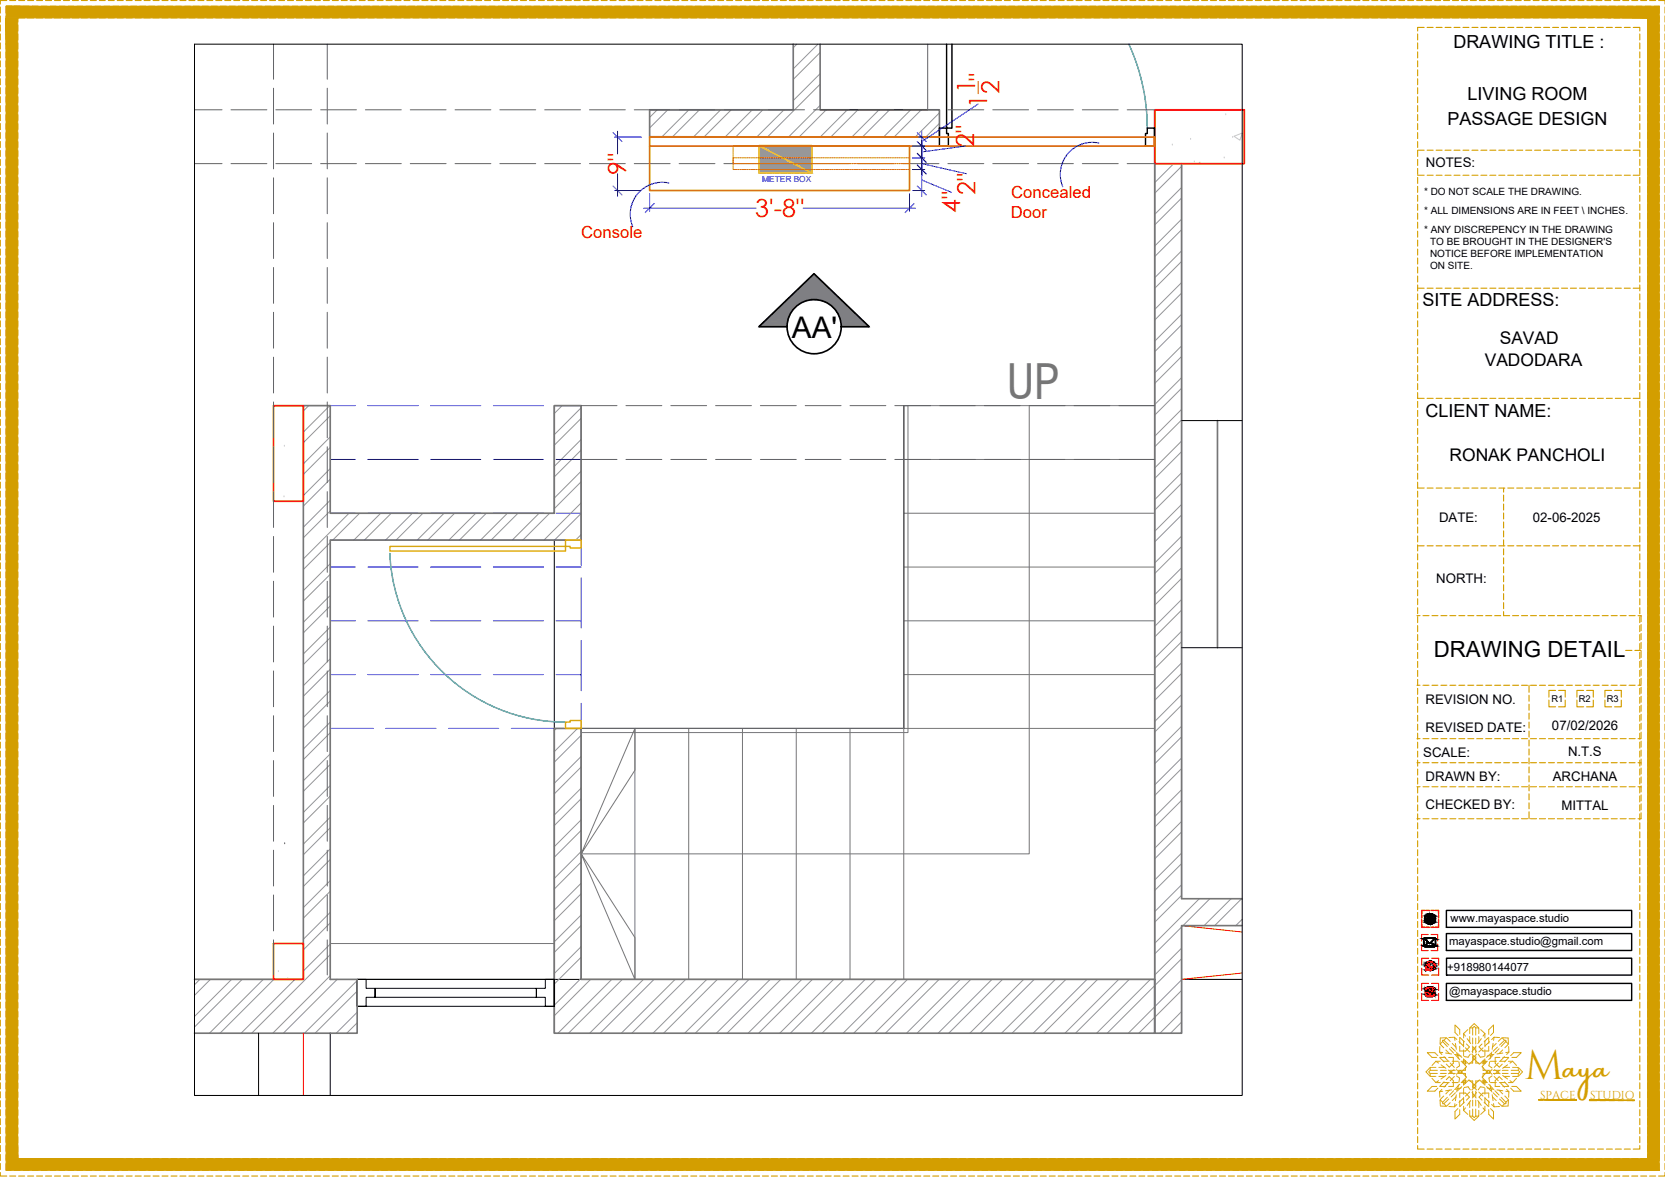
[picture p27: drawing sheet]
<svg xmlns="http://www.w3.org/2000/svg" width="297mm" height="210mm" viewBox="0 0 297 210" stroke-linecap="round" stroke-linejoin="round" font-family="sans-serif">
<defs><g id="words">
<text font-size="8.5" fill="#767676" x="179.6" y="71.2">UP</text>
<text font-size="7.4" fill="#d39e00" x="272" y="192.5">M</text>
<text font-size="5.3" x="141.3" y="60.3">AA'</text>
<text font-size="5.3" fill="#d39e00" x="278.9" y="192.5">aya</text>
<g font-size="4.5" fill="#f00">
<text x="174" y="16.7" transform="rotate(-90 174 16.7)">1</text>
<text x="178.3" y="16.8" transform="rotate(-90 178.3 16.8)">2</text>
<text x="176.1" y="19.2" transform="rotate(-90 176.1 19.2)">1 &quot;</text>
<text x="173.8" y="26.2" transform="rotate(-90 173.8 26.2)">2&quot;</text>
<text x="111.7" y="31.2" transform="rotate(-90 111.7 31.2)">9&quot;</text>
<text x="174" y="34.7" transform="rotate(-90 174 34.7)">2&quot;</text>
<text x="134.7" y="38.7">3'-8&quot;</text>
<text x="171.3" y="38" transform="rotate(-90 171.3 38)">4&quot;</text>
</g>
<text font-size="4" x="255.8" y="117.2">DRAWING DETAIL</text>
<g font-size="3.2">
<text x="259.3" y="8.6">DRAWING TITLE :</text>
<text x="261.8" y="17.9">LIVING ROOM</text>
<text x="258.3" y="22.2">PASSAGE DESIGN</text>
<text x="253.8" y="54.6">SITE ADDRESS:</text>
<text x="254.3" y="74.3">CLIENT NAME:</text>
</g>
<g font-size="3.1">
<text x="264.9" y="65.3">VADODARA</text>
<text x="267.6" y="61.3">SAVAD</text>
<text x="258.6" y="82.2">RONAK PANCHOLI</text>
</g>
<g font-size="3" fill="#f00">
<text x="180.4" y="35.4">Concealed</text>
<text x="180.3" y="38.9">Door</text>
<text x="103.7" y="42.5">Console</text>
</g>
<g font-size="2.4">
<text x="254.4" y="29.8">NOTES:</text>
<text x="256.7" y="93.1">DATE:</text>
<text x="273.5" y="93.1">02-06-2025</text>
<text x="256.2" y="103.9">NORTH:</text>
<text x="254.3" y="125.6">REVISION NO.</text>
<text x="254.3" y="130.6">REVISED DATE:</text>
<text x="276.9" y="130.2">07/02/2026</text>
<text x="253.9" y="134.9">SCALE:</text>
<text x="279.7" y="134.9">N.T.S</text>
<text x="254.3" y="139.3">DRAWN BY:</text>
<text x="277" y="139.3">ARCHANA</text>
<text x="254.3" y="144.2">CHECKED BY:</text>
<text x="278.6" y="144.5">MITTAL</text>
</g>
<g font-size="2.1" fill="#d39e00">
<text x="274.7" y="195.9">SPACE</text>
<text x="283.7" y="195.9">STUDIO</text>
</g>
<g font-size="2">
<text x="258.8" y="164.4">www.mayaspace.studio</text>
<text x="258.2" y="173.2">+918980144077</text>
<text x="258.5" y="168.5">mayaspace.studio@gmail.com</text>
<text x="258.6" y="177.4">@mayaspace.studio</text>
</g>
<g font-size="1.8">
<text x="254.1" y="34.8">* DO NOT SCALE THE DRAWING.</text>
<text x="254.1" y="38.2">* ALL DIMENSIONS ARE IN FEET \ INCHES.</text>
<text x="254.1" y="41.6">* ANY DISCREPENCY IN THE DRAWING</text>
<text x="255.1" y="43.7">TO BE BROUGHT IN THE DESIGNER'S</text>
<text x="255.1" y="45.9">NOTICE BEFORE IMPLEMENTATION</text>
<text x="255.1" y="48">ON SITE.</text>
</g>
<g font-size="1.7">
<text x="276.8" y="125.1">R1</text>
<text x="281.7" y="125.1">R2</text>
<text x="286.7" y="125.1">R3</text>
</g>
<text font-size="1.5" fill="#00f" x="136" y="32.4">METER BOX</text>
</g></defs>
<!-- layer: GROUND FLOOR -->
<g fill="none" stroke="#000" stroke-width=".18">
<path d="M115.9 19.6h25.6M146.3 19.6h19.2M222 19.6h-16v164.7M210.8 29.2v131.1M98.9 72.3v19.2M103.7 72.3v24M161.2 72.3v57.6h-57.5v44.8M210.8 75h10.8M98.9 96.3v88M210.8 115.5h10.8M34.7 174.7h19.4M63.7 174.7h142.3"/>
<path d="M210.8 165.1v19.2M210.8 174.7h10.8M46.1 184.3v11.1M58.9 184.3v11.1"/>
</g>
<!-- layer: GROUND FLOOR ( STAIR ) -->
<g fill="none" stroke="#767676" stroke-width=".18">
<path d="M161.2 72.3h.8v58.3h-58.3v-.7h57.5zM183.6 72.3v80h-79.9l9.6 14.9v7.5l-9.6-22.4 9.6-14.9v-7.5l-9.6 22.4M206 72.3h-44.8v102.4M161.2 81.9h44.8M161.2 91.5h44.8M161.2 110.7h44.8M161.2 101.1h44.8M103.7 129.9h102.3M113.3 129.9v44.8M122.9 129.9v44.8M132.5 129.9v44.8M142.1 129.9v44.8"/>
<path d="M151.6 129.9v44.8M161.2 120.3h44.8"/>
</g>
<g fill="none" stroke="#00f" stroke-width=".18">
<path d="M58.9 72.3h4.5M65.6 72.3h9M76.8 72.3h9M88 72.3h9M99.2 72.3h4.5M58.9 91.5h4.5M58.9 81.9h4.5M65.6 91.5h9M65.6 81.9h9M76.8 91.5h9M76.8 81.9h9M88 91.5h9"/>
<path d="M88 81.9h9M99.2 91.5h4.5M99.2 81.9h4.5M103.7 96.3v4.5M58.9 110.7h4.5M58.9 101.1h4.5M65.6 110.7h9M65.6 101.1h9M76.8 110.7h9M76.8 101.1h9M88 110.7h9M88 101.1h9"/>
<path d="M99.2 110.7h4.5M99.2 101.1h4.5M103.7 103v9M103.7 114.2v9M58.9 129.9h7.7M58.9 120.3h4.5M65.6 120.3h9M68.8 129.9h9M76.8 120.3h9M80 129.9h9M88 120.3h9M91.2 129.9h7.7"/>
<path d="M99.2 120.3h4.5M103.7 125.4v4.5"/>
</g>
<!-- layer: AR HATCH-7 -->
<g fill="none" stroke="#939598" stroke-width=".18">
<path d="M117.2 19.6l-1.3 1.3M119.1 19.6l-3.2 3.2M122.9 19.6l-4.8 4.8M124.8 19.6l-4.8 4.8M128.6 19.6l-4.8 4.8M130.4 19.6l-4.8 4.8M134.2 19.6l-4.8 4.8M136.1 19.6l-4.8 4.8M139.9 19.6l-4.8 4.8M142.2 7.9l-.7 .6M145.9 7.9l-4.4 4.4M146.3 13.1l-4.8 4.8"/>
<path d="M146.3 18.8l-5.6 5.6M146.3 9.4l-4.8 4.8M146.3 15l-9.3 9.4M147.4 19.6l-4.8 4.8M151.2 19.6l-4.8 4.8M153.1 19.6l-4.8 4.8M156.8 19.6l-4.8 4.8M158.7 19.6l-4.8 4.8M162.5 19.6l-4.8 4.8M164.4 19.6l-4.8 4.8M167.6 20.1l-4.3 4.3M167.6 22l-2.4 2.4"/>
<path d="M209.4 29.2l-3.4 3.4M210.8 33.4l-4.8 4.8M210.8 39.1l-4.8 4.8M210.8 29.7l-4.8 4.8M210.8 35.3l-4.8 4.8M210.8 44.7l-4.8 4.8M210.8 50.4l-4.8 4.8M210.8 56l-4.8 4.8M210.8 41l-4.8 4.8M210.8 46.6l-4.8 4.8M210.8 52.3l-4.8 4.8M210.8 57.9l-4.8 4.8"/>
<path d="M55.1 72.3l-1 1M58.8 72.3l-4.7 4.8M58.9 77.9l-4.8 4.8M58.9 74.2l-4.8 4.7M58.9 79.8l-4.8 4.8M100.3 72.3l-1.4 1.4M103.7 78.4l-4.8 4.8M103.7 72.7l-4.8 4.8M103.7 74.6l-4.8 4.8M210.8 61.7l-4.8 4.8M210.8 67.4l-4.8 4.8M210.8 73l-4.8 4.8"/>
<path d="M210.8 78.7l-4.8 4.8M210.8 63.6l-4.8 4.8M210.8 69.2l-4.8 4.8M210.8 74.9l-4.8 4.8M58.9 83.6l-4.8 4.8M58.9 89.2l-4.8 4.8M58.9 85.5l-4.8 4.8M58.9 91.1l-4.8 4.8M58.9 96.8l-4.8 4.8M62.3 91.5l-8.2 8.2M64.2 91.5l-4.8 4.8M67.9 91.5l-4.8 4.8"/>
<path d="M69.8 91.5l-4.8 4.8M73.6 91.5l-4.8 4.8M75.5 91.5l-4.8 4.8M79.2 91.5l-4.8 4.8M81.1 91.5l-4.8 4.8M84.9 91.5l-4.8 4.8M86.8 91.5l-4.8 4.8M90.5 91.5l-4.8 4.8M92.4 91.5l-4.8 4.8M96.2 91.5l-4.8 4.8M98.1 91.5l-4.8 4.8M103.7 89.7l-6.7 6.6"/>
<path d="M103.7 80.3l-4.8 4.8M103.7 84l-4.8 4.8M103.7 95.3l-1 1M103.7 85.9l-4.8 4.8M103.7 91.6l-4.8 4.7M210.8 84.3l-4.8 4.8M210.8 90l-4.8 4.8M210.8 95.6l-4.8 4.8M210.8 80.5l-4.8 4.8M210.8 86.2l-4.8 4.8M210.8 91.8l-4.8 4.8M210.8 97.5l-4.8 4.8"/>
<path d="M58.9 100.5l-4.8 4.8M58.9 106.2l-4.8 4.8M58.9 111.8l-4.8 4.8M58.9 117.5l-4.8 4.8M58.9 102.4l-4.8 4.8M58.9 108.1l-4.8 4.8M58.9 113.7l-4.8 4.8M58.9 119.4l-4.8 4.8M210.8 101.3l-4.8 4.8M210.8 106.9l-4.8 4.8M210.8 112.6l-4.8 4.8M210.8 118.2l-4.8 4.8"/>
<path d="M210.8 103.1l-4.8 4.8M210.8 108.8l-4.8 4.8M210.8 114.5l-4.8 4.7M58.9 123.1l-4.8 4.8M58.9 128.8l-4.8 4.8M58.9 134.4l-4.8 4.8M58.9 125l-4.8 4.8M58.9 130.7l-4.8 4.8M58.9 136.3l-4.8 4.8M99.3 129.9l-.4 .4M103 129.9l-4.1 4.1M103.7 134.9l-4.8 4.8"/>
<path d="M103.7 131.1l-4.8 4.8M103.7 136.8l-4.8 4.8M210.8 123.9l-4.8 4.8M210.8 129.5l-4.8 4.8M210.8 135.2l-4.8 4.8M210.8 120.1l-4.8 4.8M210.8 125.8l-4.8 4.8M210.8 131.4l-4.8 4.8M210.8 137.1l-4.8 4.8M58.9 140.1l-4.8 4.8M58.9 145.7l-4.8 4.8M58.9 151.4l-4.8 4.8"/>
<path d="M58.9 157l-4.8 4.9M58.9 142l-4.8 4.8M58.9 147.6l-4.8 4.8M58.9 153.3l-4.8 4.8M58.9 158.9l-4.8 4.8M103.7 140.6l-4.8 4.7M103.7 146.2l-4.8 4.8M103.7 151.9l-4.8 4.8M103.7 157.5l-4.8 4.8M103.7 142.4l-4.8 4.8M103.7 148.1l-4.8 4.8M103.7 153.7l-4.8 4.8"/>
<path d="M103.7 159.4l-4.8 4.8M210.8 140.8l-4.8 4.8M210.8 146.5l-4.8 4.8M210.8 152.1l-4.8 4.8M210.8 157.8l-4.8 4.8M210.8 142.7l-4.8 4.8M210.8 148.4l-4.8 4.8M210.8 154l-4.8 4.8M210.8 159.7l-4.8 4.8M35.7 174.7l-1 .9M37.5 174.7l-2.8 2.8M41.3 174.7l-6.6 6.6"/>
<path d="M43.2 174.7l-8.5 8.5M47 174.7l-9.6 9.6M48.8 174.7l-9.5 9.6M52.6 174.7l-9.6 9.6M58.9 162.7l-4.8 4.8M58.9 168.4l-4.8 4.8M58.9 174l-10.2 10.3M58.9 164.6l-4.8 4.8M58.9 170.2l-14 14.1M60.2 174.7l-9.6 9.6M63.7 174.9l-9.4 9.4M63.7 176.8l-7.5 7.5"/>
<path d="M103.7 163.2l-4.8 4.8M103.7 168.8l-4.8 4.8M103.7 174.5l-4.8 4.8M103.7 165.1l-4.8 4.7M103.7 170.7l-4.8 4.8M105.4 174.7l-6.5 6.4M109.1 174.7l-9.6 9.6M111 174.7l-9.6 9.6M114.8 174.7l-9.6 9.6M116.7 174.7l-9.6 9.6M120.4 174.7l-9.6 9.6M122.3 174.7l-9.6 9.6"/>
<path d="M126.1 174.7l-9.6 9.6M128 174.7l-9.6 9.6M131.7 174.7l-9.6 9.6M133.6 174.7l-9.6 9.6M137.4 174.7l-9.6 9.6M139.3 174.7l-9.6 9.6M143.1 174.7l-9.6 9.6M144.9 174.7l-9.6 9.6M148.7 174.7l-9.6 9.6M150.6 174.7l-9.6 9.6M154.4 174.7l-9.6 9.6M156.2 174.7l-9.6 9.6"/>
<path d="M160 174.7l-9.6 9.6M161.9 174.7l-9.6 9.6M165.7 174.7l-9.6 9.6M167.5 174.7l-9.5 9.6M171.3 174.7l-9.6 9.6M173.2 174.7l-9.6 9.6M177 174.7l-9.6 9.6M178.9 174.7l-9.6 9.6M182.6 174.7l-9.6 9.6M184.5 174.7l-9.6 9.6M188.3 174.7l-9.6 9.6M190.2 174.7l-9.6 9.6"/>
<path d="M193.9 174.7l-9.6 9.6M195.8 174.7l-9.6 9.6M199.6 174.7l-9.6 9.6M201.5 174.7l-9.6 9.6M205.2 174.7l-9.6 9.6M210.8 176.6l-7.6 7.7M210.8 169.1l-4.8 4.8M210.8 174.7l-9.5 9.6M210.8 165.3l-4.8 4.8M210.8 171l-13.3 13.3M214 160.3l-8 7.9M215.8 160.3l-4.8 4.8"/>
<path d="M219.6 160.3l-4.8 4.8M221.5 160.3l-4.8 4.8M221.6 163.9l-1.1 1.2M63.7 180.5l-3.7 3.8M63.7 182.4l-1.8 1.9M210.8 180.4l-3.9 3.9M210.8 182.3l-2 2"/>
</g>
<!-- layer: GROUND FLOOR -->
<path d="M210.8 165.1l10.8 1.1M221.6 173.5l-10.8 1.2M54.1 184.3v11.1" fill="none" stroke="#f00" stroke-width=".18"/>
<path d="M58.9 96.3h44.8" fill="none" stroke="#00f" stroke-width=".18"/>
<!-- layer: GROUND FLOOR  ( PLINE ) -->
<path d="M141.5 7.9v11.7h-25.6v4.8l51.7 .1v-4.9h-21.3v-11.7M222 19.6h-16v164.7h4.8v-19.2h10.8M210.8 29.2v131.1h10.8M217.2 75v40.5M98.9 129.9h4.8v44.8h102.3v9.6h-107.1zM34.7 174.7h19.4v-102.4h4.8v19.2h40v-19.2h4.8v24h-44.8v78.4h4.8v9.6h-29" fill="none" stroke="#767676" stroke-width=".3"/>
<!-- layer: GROUND FLOOR ( DW_RAIL ) -->
<path d="M63.7 174.7h35.2v4.8h-1.6v-1.6h-1.6v-1.6h-28.8v1.6h-1.6v1.6h-1.6v-4.8h1.6v1.6h1.6v1.6h28.8v-1.6h1.6v-1.6h1.6v4.8h-35.2z" fill="none" stroke="#000" stroke-width=".18"/>
<!-- layer: FURNITURE-1 -->
<path d="M209.1 25.9h.1M212.4 24.9h.1M213.1 28.9h.1M213.9 29.2l.2-.3v.3M218.4 28.2h.1M218.7 20.5h.1M219.9 24.5h.1M221.6 23.7l-1.5 .6 1.1 .7 .4-1.2M50.7 79.6h.1M50.7 88.6h.1M49.7 173.3h.1M51.3 174.6h.1" fill="none" stroke="#c7c8ca" stroke-width=".18"/>
<!-- layer: COLUMN -->
<path d="M206 19.6h16v9.6h-16z" fill="none" stroke="#f00" stroke-width=".3"/>
<!-- layer: AR DOOR -->
<path d="M69.6 97.4h31.3v.9h-31.3zM100.9 96.3h2.8v1.4h-2v-.3h-.8zM100.9 128.8h.8v-.3h2v1.4h-2.8z" fill="none" stroke="#ffbf00" stroke-width=".25"/>
<!-- layer: AR ELE-5 -->
<path d="M201.4 7.9a35.9 35.9 0 0 1 3.3 15M69.5 98.7a31.4 31.4 0 0 0 31.4 30.1" fill="none" stroke="#00b8b8" stroke-width=".25"/>
<!-- layer: FUR -->
<path d="M50.8 150.5h.1" fill="none" stroke="#545454" stroke-width=".18"/>
<!-- layer: 0 -->
<path d="M168.9 7.9v15h.9v-15M167.6 22.9h1.3v.9h.3v2.2h-1.6zM204.7 22.9h1.3v3.1h-1.6v-2.2h.3zM258 162.4h33.1v3h-33.1zM258 166.5h33.1v3h-33.1zM258 175.4h33.1v3h-33.1zM258.1 170.9h33v3h-33z" fill="none" stroke="#000" stroke-width=".25"/>
<!-- layer: GROUND FLOOR  ( PLINE ) -->
<path d="M58.9 168.3h40" fill="none" stroke="#767676" stroke-width=".18"/>
<!-- layer: PDF_INT-ELEC SWITCH BOARD -->
<path d="M135.4 26l9.4 4.8h-9.4v-4.8h9.4v4.8zM135.4 26h9.4v4.8h-9.4z" fill="none" stroke="#ffc61a" stroke-width=".3"/>
<!-- layer: Labelling -->
<path d="M48.8 72.3h5.3v17.1h-5.3zM48.8 168.3h5.3v6.4h-5.3z" fill="none" stroke="#f00" stroke-width=".3"/>
<g fill="none" stroke="#636466" stroke-width=".18">
<path d="M34.7 19.6h4.9M41.2 19.6h6.4M48.8 7.9v6.2M48.8 15.7v6.4M49.2 19.6h6.4M57.2 19.6h6.4M58.4 7.9v6.2M58.4 15.7v6.4M65.2 19.6h6.4M73.2 19.6h6.4M81.2 19.6h6.4M89.2 19.6h6.4"/>
<path d="M97.2 19.6h6.4M105.2 19.6h6.4M113.2 19.6h6.4M121.2 19.6h6.3M129.1 19.6h6.4M137.1 19.6h6.4M145.1 19.6h6.4M153.1 19.6h6.4M161.1 19.6h6.4M165.5 7.9v11.7M169.1 19.6h6.4M177.1 19.6h6.4"/>
<path d="M185.1 19.6h6.4M193.1 19.6h6.4M201.1 19.6h4.9M34.7 29.2h4.9M41.2 29.2h6.4M48.8 23.7v6.4M48.8 31.7v6.4M48.8 39.7v6.4M49.2 29.2h6.4M57.2 29.2h6.4M58.4 23.7v6.4M58.4 31.7v6.4"/>
<path d="M58.4 39.7v6.4M65.2 29.2h6.4M73.2 29.2h6.4M81.2 29.2h6.4M89.2 29.2h6.4M97.2 29.2h6.4M105.2 29.2h6.4M113.2 29.2h6.4M121.2 29.2h6.3M129.1 29.2h6.4M137.1 29.2h6.4M145.1 29.2h6.4"/>
<path d="M153.1 29.2h6.4M161.1 29.2h6.4M169.1 29.2h6.4M177.1 29.2h6.4M185.1 29.2h6.4M193.1 29.2h6.4M201.1 29.2h4.9M48.8 47.7v6.4M48.8 55.7v6.4M58.4 47.7v6.4M58.4 55.7v6.4M48.8 63.7v6.4"/>
<path d="M48.8 71.7v6.4M48.8 79.7v6.4M58.4 63.7v6.4M58.4 71.7v6.4M58.4 79.7v6.4M103.7 72.3h6.4M111.7 72.3h6.4M119.7 72.3h6.4M127.7 72.3h6.4M135.7 72.3h6.4M143.7 72.3h6.3M151.6 72.3h6.4"/>
<path d="M159.6 72.3h6.4M167.6 72.3h6.4M175.6 72.3h6.4M183.6 72.3h6.4M191.6 72.3h6.4M199.6 72.3h6.4M48.8 87.7v6.4M48.8 95.7v6.4M58.4 87.7v6.4M58.4 95.7v6.4M103.7 81.9h6.4M111.7 81.9h6.4"/>
<path d="M119.7 81.9h6.4M127.7 81.9h6.4M135.7 81.9h6.4M143.7 81.9h6.3M151.6 81.9h6.4M159.6 81.9h6.4M167.6 81.9h6.4M175.6 81.9h6.4M183.6 81.9h6.4M191.6 81.9h6.4M199.6 81.9h6.4M48.8 103.7v6.3"/>
<path d="M48.8 111.7v6.4M48.8 119.6v6.4M58.4 103.7v6.3M58.4 111.7v6.4M58.4 119.6v6.4M48.8 127.6v6.4M48.8 135.6v6.4M58.4 127.6v6.4M58.4 135.6v6.4M48.8 143.6v6.4M48.8 151.6v6.4M48.8 159.6v6.4"/>
<path d="M58.4 143.6v6.4M58.4 151.6v6.4M58.4 159.6v6.4M48.8 167.6v6.3M58.4 167.6v6.3"/>
</g>
<!-- layer: dim05 -->
<path d="M34.7 7.9h186.9v187.5h-186.9z" fill="none" stroke="#000" stroke-width=".18"/>
<!-- layer: FURNITURE -->
<path d="M115.9 26v8h46.4v-8M115.9 24.5h90.1v1.5h-90.1z" fill="none" stroke="#dd6e00" stroke-width=".3"/>
<!-- layer: el -->
<path d="M135.4 26l9.4 4.8v-4.8zM135.4 26l9.4 4.8h-9.4z" fill="#939598" stroke="#939598" stroke-width=".18"/>
<g fill="none" stroke="#939598" stroke-width=".2">
<path d="M135.5 26h-.1M135.5 26l-.1 .1M135.6 26l-.2 .1M135.6 26l-.2 .2M135.7 26l-.3 .3M135.8 26l-.4 .4M135.9 26l-.5 .5M136 26l-.6 .5M136 26l-.6 .6M136.1 26l-.7 .6M136.1 26l-.7 .7M136.2 26l-.8 .8"/>
<path d="M136.3 26l-.9 .9M136.4 26l-1 .9M136.4 26l-1 1M136.5 26l-1.1 1M136.5 26l-1.1 1.1M136.6 26l-1.2 1.1M136.6 26l-1.2 1.2M136.8 26l-1.4 1.3M136.8 26l-1.4 1.4M136.9 26l-1.5 1.4M136.9 26l-1.5 1.5M137 26l-1.6 1.6"/>
<path d="M137.1 26l-1.7 1.7M137.3 26l-1.9 1.8M137.3 26l-1.9 1.9M137.4 26l-2 1.9M137.4 26l-2 2M137.5 26l-2.1 2.1M137.6 26l-2.2 2.2M137.7 26l-2.3 2.2M137.7 26l-2.3 2.3M137.8 26l-2.4 2.3M137.8 26l-2.4 2.4M137.9 26l-2.5 2.5"/>
<path d="M138 26l-2.6 2.6M138.1 26l-2.7 2.6M138.1 26l-2.7 2.7M138.2 26l-2.8 2.7M138.2 26l-2.8 2.8M138.3 26l-2.9 2.8M138.3 26l-2.9 2.9M138.4 26l-3 3M138.5 26l-3.1 3.1M138.6 26l-3.2 3.1M138.6 26l-3.2 3.2M138.7 26l-3.3 3.2"/>
<path d="M138.7 26l-3.3 3.3M138.8 26l-3.4 3.4M138.9 26l-3.5 3.5M139 26l-3.6 3.5M139 26l-3.6 3.6M139.1 26l-3.7 3.6M139.1 26l-3.7 3.7M139.2 26l-3.8 3.8M139.3 26l-3.9 3.9M139.4 26l-4 4M139.5 26l-4.1 4M139.5 26l-4.1 4.1"/>
<path d="M139.6 26l-4.2 4.1M139.6 26l-4.2 4.2M139.7 26l-4.3 4.3M139.8 26l-4.4 4.4M139.9 26l-4.5 4.4M140 26l-4.6 4.5M140 26l-4.6 4.6M140.1 26l-4.7 4.7M140.2 26l-4.8 4.8M140.3 26l-4.9 4.8M140.3 26l-4.8 4.8M140.4 26l-4.9 4.8"/>
<path d="M140.4 26l-4.8 4.8M140.5 26l-4.9 4.8M140.6 26l-4.9 4.8M140.6 26l-4.8 4.8M140.7 26l-4.8 4.8M140.8 26l-4.9 4.8M140.8 26l-4.8 4.8M140.9 26l-4.9 4.8M140.9 26l-4.8 4.8M141 26l-4.9 4.8M141.1 26l-4.9 4.8M141.2 26l-4.9 4.8"/>
<path d="M141.2 26l-4.8 4.8M141.3 26l-4.9 4.8M141.3 26l-4.8 4.8M141.4 26l-4.9 4.8M141.4 26l-4.8 4.8M141.5 26l-4.9 4.8M141.6 26l-4.9 4.8M141.7 26l-4.9 4.8M141.7 26l-4.8 4.8M141.8 26l-4.9 4.8M141.8 26l-4.8 4.8M141.9 26l-4.8 4.8"/>
<path d="M142 26l-4.9 4.8M142 26l-4.8 4.8M142.1 26l-4.9 4.8M142.1 26l-4.8 4.8M142.2 26l-4.9 4.8M142.3 26l-4.9 4.8M142.4 26l-4.9 4.8M142.4 26l-4.8 4.8M142.5 26l-4.9 4.8M142.5 26l-4.8 4.8M142.6 26l-4.9 4.8M142.6 26l-4.8 4.8"/>
<path d="M142.7 26l-4.9 4.8M142.8 26l-4.8 4.8M142.9 26l-4.9 4.8M142.9 26l-4.8 4.8M143 26l-4.9 4.8M143 26l-4.8 4.8M143.1 26l-4.9 4.8M143.1 26l-4.8 4.8M143.3 26l-4.9 4.8M143.3 26l-4.8 4.8M143.4 26l-4.9 4.8M143.4 26l-4.8 4.8"/>
<path d="M143.5 26l-4.9 4.8M143.5 26l-4.8 4.8M143.6 26l-4.9 4.8M143.6 26l-4.8 4.8M143.7 26l-4.8 4.8M143.8 26l-4.9 4.8M143.9 26l-4.9 4.8M143.9 26l-4.8 4.8M144 26l-4.9 4.8M144 26l-4.8 4.8M144.1 26l-4.8 4.8M144.2 26l-4.9 4.8"/>
<path d="M144.2 26l-4.8 4.8M144.3 26l-4.9 4.8M144.4 26l-4.9 4.8M144.4 26l-4.8 4.8M144.5 26l-4.8 4.8M144.6 26l-4.9 4.8M144.6 26l-4.8 4.8M144.7 26l-4.9 4.8M144.7 26l-4.8 4.8M144.8 26l-4.9 4.8M144.8 26l-4.8 4.8M144.8 26.1l-4.8 4.7"/>
<path d="M144.8 26.2l-4.6 4.6M144.8 26.3l-4.5 4.5M144.8 26.4l-4.4 4.4M144.8 26.5l-4.4 4.3M144.8 26.5l-4.3 4.3M144.8 26.6l-4.2 4.2M144.8 26.7l-4.1 4.1M144.8 26.8l-4 4M144.8 26.9l-4 3.9M144.8 26.9l-3.9 3.9M144.8 27l-3.9 3.8M144.8 27l-3.8 3.8"/>
<path d="M144.8 27.1l-3.7 3.7M144.8 27.2l-3.6 3.6M144.8 27.3l-3.6 3.5M144.8 27.3l-3.5 3.5M144.8 27.4l-3.5 3.4M144.8 27.4l-3.4 3.4M144.8 27.5l-3.3 3.3M144.8 27.6l-3.2 3.2M144.8 27.8l-3.1 3M144.8 27.8l-3 3M144.8 27.9l-2.9 2.9M144.8 28l-2.8 2.8"/>
<path d="M144.8 28.1l-2.7 2.7M144.8 28.2l-2.7 2.6M144.8 28.3l-2.6 2.5M144.8 28.3l-2.5 2.5M144.8 28.4l-2.4 2.4M144.8 28.5l-2.3 2.3M144.8 28.6l-2.3 2.2M144.8 28.6l-2.2 2.2M144.8 28.7l-2.2 2.1M144.8 28.7l-2.1 2.1M144.8 28.8l-2 2M144.8 28.9l-1.9 1.9"/>
<path d="M144.8 29l-1.8 1.8M144.8 29.1l-1.8 1.7M144.8 29.1l-1.7 1.7M144.8 29.2l-1.6 1.6M144.8 29.3l-1.5 1.5M144.8 29.4l-1.4 1.4M144.8 29.5l-1.4 1.3M144.8 29.5l-1.3 1.3M144.8 29.6l-1.3 1.2M144.8 29.6l-1.2 1.2M144.8 29.7l-1.1 1.1M144.8 29.8l-1 1"/>
<path d="M144.8 29.9l-.9 .9M144.8 30l-.9 .8M144.8 30l-.8 .8M144.8 30.1l-.7 .7M144.8 30.2l-.6 .6M144.8 30.3l-.6 .5M144.8 30.3l-.5 .5M144.8 30.4l-.5 .4M144.8 30.4l-.4 .4M144.8 30.5l-.3 .3M144.8 30.6l-.2 .2M144.8 30.7l-.1 .1"/>
<path d="M144.8 30.8h-.1M144.8 30.8h.1"/>
</g>
<!-- layer: furniture dimensions -->
<g fill="none" stroke="#00f" stroke-width=".18">
<path d="M174.5 18.5l-10.1 6.8M109.6 24.5h4.8M109.6 34h4.8M110.2 23.4v4.1M110.2 31v4M114.8 37.1h20.1M115.9 34.5v3.2M143.3 37.1h20M162.3 34.5v3.2M162.8 34h2.2M162.8 26h2.2M162.8 28.1h2.2"/>
<path d="M162.8 30.2h2.2M163.9 24.5h.5M164.4 23.4v11.6M164.4 32.1l5.3 2.2M164.4 29.2l8 1.8M172.2 26l-7.8 1.1"/>
</g>
<!-- layer: wall -->
<path d="M109.4 23.7l1.6 1.6M109.4 33.2l1.6 1.6M116.7 36.3l-1.6 1.6M163.1 36.3l-1.6 1.6M163.6 25.3l1.6 1.6M163.6 27.3l1.6 1.6M163.6 29.4l1.6 1.6M163.6 33.2l1.6 1.6M163.6 23.6l1.6 1.6" fill="none" stroke="#00f" stroke-width=".18"/>
<!-- layer: Dimension -->
<g fill="none" stroke="#e0ac11" stroke-width=".18">
<path d="M255.1 190.4l-.7 .8 .7 .7M255.2 191.4v.6h1M255.2 191.4h1.2M255.2 190.9l-.3 .3 .3 .2M255.2 190.9h1.2M255.5 192.3l.7 .8M256.2 190.4h-1v.5M256.2 193.1h.7M256.2 189.3h.7M256.2 189.3l-.7 .7M256.2 189.3l.4 .3M256.3 193.8h-.8l-.9 .8h1.4l.5-.5"/>
<path d="M256.5 188.3l-.5-.6h-1.4l.9 .9h.8M256.6 192.7l-.4 .4M256.7 192h1M256.7 190.4h1M256.8 187.6l.4 .5M256.8 193.8h1.1M256.8 188.6h1.1M256.9 186.6l-.1 1 .6 .1M256.9 188.6l.7 .8M256.9 196.2l.1 1 1 .1M257 191.4h1M257 190.9h1"/>
<path d="M257.1 189.9l.8 .6M257.2 194.3l-.4 .4M257.4 196.8h.2M257.4 185.5h.2M257.4 185.8l-.5 .4 .7 .7M257.4 185.5v.3M257.4 196.6v.2M257.4 185.8l.8 .8M257.4 194.6l-.6 .1 .1 1M257.5 193.1h1M257.5 189.3h1M257.6 195.5l-.7 .6 .5 .5"/>
<path d="M257.6 185.5l.4-.4 .7 .6M257.6 185.5l.9 .9M257.6 188.4l.7 .8M257.6 192.9l-.7 .8M257.9 187.8l1.1 .2M257.9 187.2l.7 .7M257.9 191.8l-.8 .6M258 185.1h-1l-.1 1M258 192.5l.5-.5 .8 .7v1.1h-.9M258.2 195.7l-.8 .9M258.3 193.1l-.7 .8M258.4 190.8l.4 .4"/>
<path d="M258.4 188.6h.9v1l-.8 .7-.5-.5M258.5 185h1l.1 .5M258.5 196l-.9 .8M258.6 191.4h1M258.6 190.9h1M258.6 194.4l-.7 .7M258.6 187l.7 .8M258.7 196.7l-.7 .6-.4-.5M258.7 189.6l.8 .8M258.8 191.2l-.4 .3M258.8 191.2l.6 .4M258.9 186.7l.7 .8"/>
<path d="M259 194.4l-1.1 .1M259.1 193.1h1M259.1 189.3h1M259.1 186.1l.6 .6M259.3 194.5l-.7 .8M259.4 190.8l-.6 .4M259.5 192l-.8 .7M259.5 185l.4 .4M259.5 188l.6 .1 .1 .7M259.6 196.8l-.1 .6-1-.1M259.6 194.9l-.7 .7M259.6 186.1l.2 1"/>
<path d="M259.7 188.2l.7 .8M259.7 195.6l-.6 .7M259.8 195.2l-.2 1.1M259.8 191.6l.4-.4 .3 .2 .2-.2 .9 .9-.8 .9M259.8 191.9l.6 .4-.1 .7M259.9 187.6l.1 .6 .7 .1M259.9 197l-.4 .4M260 187.8l.8 .8M260.1 197.7l-.5 .5v1.4l.8-.9v-.8M260.2 191.4h1.2v.6M260.2 193.5l-.1 .7-.6 .1M260.3 189.4l.1 .7-.6 .4"/>
<path d="M260.3 185.8l.7 .7M260.4 184.5v-.9l-.8-.8v1.3l.5 .6M260.4 195.8v-.9h1.1l.7 .8-.6 .5M260.4 185v1.1M260.4 196.3v1.1M260.4 193.4l-.7 .7M260.5 185l.7 .8M260.7 189.3h.7v.5M260.7 194l-.7 .2-.1 .5M260.8 189.3l.8 .9-.9 1-.2-.3-.3 .3-.4-.5M260.8 193.8l-.8 .7M261 195.9l-.7 .7"/>
<path d="M261.1 188.8v.8h.5M261.1 189.2h.3v.4h-.4v-.3M261.1 184.3v.8M261.1 185.6v1.1M261.1 187.2v1.1M261.1 194.1v1M261.1 195.7v1M261.1 197.3v.7M261.1 198l.8 .7M261.1 184.3l.3 .5M261.2 193.4l.9-.8 .9 .9-.3 .2 .3 .3-.4 .4M261.2 193.9l.7-.1 .4 .6"/>
<path d="M261.2 196.6l-.7 .7M261.4 192.5v.6h-.7M261.4 192.7h-.4v.4M261.4 197.6l-.3 .4M261.4 186.9l.8 .7M261.4 190.3v.6h-1.2M261.4 192.8v.4h-.3M261.6 186.2l.6 .5-.7 .7h-1.1v-.8M261.6 192.8h-.5v.7M261.7 185.2l.7 .9M261.9 183.6l-.8 .7M262.2 192.8h.5v1.2"/>
<path d="M262.2 198v1.1h.5M262.2 184.9v1M262.2 196.5v1M262.2 194.7l-.8 .8M262.3 199.1l.7 .7 .8-.7M262.3 183.3l.7-.7 .8 .7M262.3 188l-.4 .5-.7-.1M262.4 196.3l-.7 .8M262.6 188l.4 .4-.3 .3 .3 .2-.9 .9-.9-.9M262.6 194.8l.4 .6M262.7 186.5l.3 .5M262.7 183.3h-.5v1"/>
<path d="M262.7 199.1l.3 .2 .3-.2M262.7 188.3v1.3h-.5M262.7 183.3l.3-.2 .3 .2M262.7 183.3v1.3M262.7 185.1v1.1M262.7 186.7v1.1M262.7 194.6v1M262.7 196.2v1M262.7 197.8v1.3M263 195.4l-.3 .4M263 187l-.4 .6M263 195.4l.3 .4"/>
<path d="M263 187l.4 .6M263.3 183.3h.5v1M263.3 183.3v1.3M263.3 185.1v1.1M263.3 186.7v1.1M263.3 188.3v1.3h.5M263.3 194.6v1M263.3 196.2v1M263.3 197.8v1.3M263.3 186.5l-.3 .5M263.4 194.8l-.4 .6M263.4 188l-.4 .4 .3 .3-.3 .2 .9 .9 .9-.9"/>
<path d="M263.6 196.3l.7 .8M263.7 188l.4 .5 .7-.1M263.8 198v1.1h-.5M263.8 184.9v1M263.8 196.5v1M263.8 194.7l.8 .8M263.8 192.8h-.5v1.2M264.2 183.6l.7 .7M264.3 185.2l-.7 .9M264.4 192.8h.5v.7M264.4 186.2l-.5 .5 .6 .7h1.1v-.8M264.6 192.8v.4h.3"/>
<path d="M264.6 197.6l.3 .4M264.6 186.9l-.8 .7M264.6 192.5v.6h.8M264.6 192.7h.4v.4M264.6 190.3v.6h1.3M264.8 196.6l.7 .7M264.8 193.9l-.7-.1-.4 .6M264.8 193.4l-.9-.8-.9 .9 .3 .2-.3 .3 .4 .4M264.9 188.8v.8h-.5M264.9 189.2h-.3v.4h.4v-.3M264.9 184.3v.8M264.9 185.6v1.1"/>
<path d="M264.9 187.2v1.1M264.9 194.1v1M264.9 195.7v1M264.9 197.3v.7M264.9 198l-.7 .7M264.9 184.3l-.3 .5M265 195.9l.7 .7M265.2 193.8l.8 .7M265.2 189.3l-.8 .9 .9 1 .2-.3 .3 .3 .4-.5M265.3 194l.7 .2 .1 .5M265.4 189.3h-.8v.5M265.5 185l-.7 .8"/>
<path d="M265.6 184.5v-.9l.8-.8v1.3l-.5 .6M265.6 185v1.1M265.6 195.8v-.9h-1.1l-.6 .8 .5 .5M265.6 196.3v1.1M265.6 193.4l.7 .7M265.7 185.8l-.7 .7M265.8 189.4l-.2 .7 .6 .4M265.8 193.5l.2 .7 .5 .1M265.9 191.4h-1.3v.6M265.9 193.1h1.1M265.9 189.3h1.1M265.9 197.7l.5 .5v1.4l-.8-.9v-.8"/>
<path d="M266 187.8l-.8 .8M266.1 197l.4 .4M266.1 187.6l-.1 .6-.7 .1M266.2 191.6l-.4-.4-.3 .2-.2-.2-.9 .9 .8 .9M266.2 191.9l-.6 .4 .2 .7M266.2 195.2l.2 1.1M266.3 195.6l.6 .7M266.3 188.2l-.7 .8M266.4 194.9l.7 .7M266.4 186.1l-.2 1M266.4 191.4h1.1M266.4 190.9h1.1"/>
<path d="M266.5 196.8v.6l1-.1M266.5 188l-.5 .1-.2 .7M266.5 185l-.4 .4M266.6 192l.7 .7M266.6 190.8l.6 .4M266.7 194.5l.7 .8M266.9 186.1l-.6 .6M267.1 194.4l1 .1M267.1 186.7l-.7 .8M267.2 191.2l.4 .3M267.2 191.2l-.6 .4M267.3 196.7l.7 .6 .4-.5"/>
<path d="M267.3 189.6l-.7 .8M267.4 194.4l.7 .7M267.4 187l-.7 .8M267.5 193.1h1M267.5 189.3h1M267.5 196l.9 .8M267.5 185h-1v.5M267.6 188.6h-.9v1l.8 .7 .5-.5M267.6 190.8l-.4 .4M267.7 193.1l.7 .8M267.8 195.7l.8 .9M268 191.4h1.1"/>
<path d="M268 190.9h1.1M268 192.5l-.5-.5-.8 .7v1.1h.9M268.1 185.1h.9M268.1 191.8l.9 .6M268.1 187.2l-.7 .7M268.1 187.8l-1 .2M268.1 193.8h1.1M268.1 188.6h1.1M268.3 192h1M268.3 190.4h1M268.4 192.9l.7 .8M268.4 185.5l-.4-.4-.7 .6"/>
<path d="M268.4 196.8h.3M268.4 185.5l-.9 .9M268.4 185.5h.3M268.4 188.4l-.7 .8M268.5 195.5l.6 .6-.5 .5M268.6 194.6l.6 .1-.1 1M268.6 185.8l.5 .4-.6 .7M268.6 185.5v.3M268.6 196.6v.2M268.6 185.8l-.8 .8M268.8 194.3l.4 .4M269 189.9l-.9 .6"/>
<path d="M269 197.2l-.9 .1M269.1 185.1v1M269.1 193.1h.8M269.1 189.3h.8M269.1 196.2v1M269.1 188.6l-.7 .8M269.1 186.6l.1 1-.6 .1M269.2 187.6l-.4 .5M269.4 192.7l.5 .4M269.5 188.3l.5-.6h1.4l-.9 .9h-.8M269.6 191.4h1.3M269.6 190.9h1.3"/>
<path d="M269.7 193.8h.8l.9 .8h-1.4l-.5-.5M269.9 190.4h1v.5M269.9 189.3l.6 .7M269.9 189.3l-.5 .3M270.5 192.3l-.6 .8M270.9 191.4v.6h-1M270.9 190.9l.2 .3-.2 .2M270.9 190.4l.7 .8-.7 .7"/>
</g>
<g fill="#d39e00" stroke="#d39e00" stroke-width=".18">
<path d="M1.1 1.1l294.9 2.1v-2.1zM1.1 1.1l294.9 2.1h-294.9z"/>
<path d="M293.9 3.2l2.1 203.4v-203.4zM293.9 3.2l2.1 203.4h-2.1z"/>
<path d="M1.1 3.2l2.1 203.4v-203.4zM1.1 3.2l2.1 203.4h-2.1z"/>
<path d="M1.1 206.6l294.9 2.1v-2.1zM1.1 206.6l294.9 2.1h-294.9z"/>
<path d="M274.5 196.1l6.7 .1zM274.5 196.1l6.7 .1z"/>
<path d="M283.6 196.2l7.9 .1v-.1zM283.6 196.2l7.9 .1h-7.9z"/>
</g>
<g fill="none" stroke="#d39e00" stroke-width=".2">
<path d="M.1 1.3v1M.1 2.9v1M.1 4.5v1M.1 6.1v1M.1 7.7v1M.1 9.3v1M.1 10.9v1M.1 12.4v1.1M.1 14v1.1M.1 15.6v1.1M.1 17.2v1.1M.1 18.8v1.1"/>
<path d="M1.1 2.9v1M1.1 4.5v1M1.1 6.1v1M1.1 7.7v1M1.1 9.3v1M1.1 10.9v1M1.1 12.4v1.1M1.1 14v1.1M1.1 15.6v1.1M1.1 17.2v1.1M1.1 18.8v1.1M1.2 .1h-1.1v.6"/>
<path d="M1.7 .1h1.1M2 1.1h-.9v1.2M2.5 1.1h1.1M3.2 4.5v1M3.2 6.1v1M3.2 7.7v1M3.2 9.3v1M3.2 10.9v1M3.2 12.4v1.1M3.2 14v1.1M3.2 15.6v1.1M3.2 17.2v1.1"/>
<path d="M3.2 18.8v1.1M3.3 .1h1.1M4.1 1.1h1.1M4.4 3.2h-1.2v.7M4.9 .1h1.1M4.9 3.2h1.1M5.7 1.1h1.1M6.5 .1h1.1M6.5 3.2h1.1M7.3 1.1h1.1M8.1 .1h1.1M8.1 3.2h1.1"/>
<path d="M8.9 1.1h1.1M9.7 .1h1.1M9.7 3.2h1.1M10.5 1.1h1.1M11.3 .1h1.1M11.3 3.2h1.1M12.1 1.1h1.1M12.9 .1h1.1M12.9 3.2h1.1M13.7 1.1h1.1M14.5 .1h1.1M14.5 3.2h1.1"/>
<path d="M15.3 1.1h1.1M16.1 .1h1.1M16.1 3.2h1.1M16.9 1.1h1.1M17.7 .1h1.1M17.7 3.2h1.1M18.5 1.1h1.1M19.3 .1h1.1M19.3 3.2h1.1M20.1 1.1h1.1M20.9 .1h1.1M20.9 3.2h1.1"/>
<path d="M21.7 1.1h1.1M22.5 .1h1.1M22.5 3.2h1.1M23.3 1.1h1.1M24.1 .1h1.1M24.1 3.2h1.1M24.9 1.1h1.1M25.7 .1h1.1M25.7 3.2h1.1M26.5 1.1h1.1M27.3 .1h1.1M27.3 3.2h1.1"/>
<path d="M28.1 1.1h1.1M28.9 .1h1.1M28.9 3.2h1.1M29.7 1.1h1.1M30.5 .1h1.1M30.5 3.2h1.1M31.3 1.1h1.1M32.1 .1h1.1M32.1 3.2h1.1M32.9 1.1h1.1M33.7 .1h1.1M33.7 3.2h1.1"/>
<path d="M34.5 1.1h1.1M35.3 .1h1.1M35.3 3.2h1.1M36.1 1.1h1.1M36.9 .1h1.1M36.9 3.2h1.1M37.7 1.1h1.1M38.5 .1h1.1M38.5 3.2h1.1M39.3 1.1h1.1M40.1 .1h1.1M40.1 3.2h1.1"/>
<path d="M40.9 1.1h1.1M41.7 .1h1.1M41.7 3.2h1.1M42.5 1.1h1.1M43.3 .1h1.1M43.3 3.2h1.1M44.1 1.1h1.1M44.9 .1h1.1M44.9 3.2h1.1M45.7 1.1h1.1M46.5 .1h1.1M46.5 3.2h1.1"/>
<path d="M47.3 1.1h1.1M48.1 .1h1.1M48.1 3.2h1.1M48.9 1.1h1.1M49.7 .1h1.1M49.7 3.2h1.1M50.5 1.1h1.1M51.3 .1h1.1M51.3 3.2h1.1M52.1 1.1h1.1M52.9 .1h1.1M52.9 3.2h1.1"/>
<path d="M53.7 1.1h1.1M54.5 .1h1.1M54.5 3.2h1.1M55.3 1.1h1.1M56.1 .1h1.1M56.1 3.2h1.1M56.9 1.1h1.1M57.7 .1h1.1M57.7 3.2h1.1M58.5 1.1h1M59.3 .1h1.1M59.3 3.2h1.1"/>
<path d="M60.1 1.1h1M60.9 .1h1.1M60.9 3.2h1.1M61.7 1.1h1.1M62.5 .1h1M62.5 3.2h1M63.3 1.1h1.1M64.1 .1h1M64.1 3.2h1M64.9 1.1h1.1M65.7 .1h1M65.7 3.2h1"/>
<path d="M66.5 1.1h1M67.3 .1h1M67.3 3.2h1M68.1 1.1h1M68.9 .1h1M68.9 3.2h1M69.7 1.1h1M70.5 .1h1M70.5 3.2h1M71.3 1.1h1M72.1 .1h1M72.1 3.2h1"/>
<path d="M72.9 1.1h1M73.7 .1h1M73.7 3.2h1M74.5 1.1h1M75.3 .1h1M75.3 3.2h1M76.1 1.1h1M76.9 .1h1M76.9 3.2h1M77.7 1.1h1M78.5 .1h1M78.5 3.2h1"/>
<path d="M79.3 1.1h1M80.1 .1h1M80.1 3.2h1M80.9 1.1h1M81.7 .1h1M81.7 3.2h1M82.5 1.1h1M83.3 .1h1M83.3 3.2h1M84.1 1.1h1M84.9 .1h1M84.9 3.2h1"/>
<path d="M85.7 1.1h1M86.5 .1h1M86.5 3.2h1M87.3 1.1h1M88.1 .1h1M88.1 3.2h1M88.9 1.1h1M89.7 .1h1M89.7 3.2h1M90.5 1.1h1M91.3 .1h1M91.3 3.2h1"/>
<path d="M92.1 1.1h1M92.9 .1h1M92.9 3.2h1M93.7 1.1h1M94.5 .1h1M94.5 3.2h1M95.3 1.1h1M96.1 .1h1M96.1 3.2h1M96.9 1.1h1M97.7 .1h1M97.7 3.2h1"/>
<path d="M98.5 1.1h1M99.3 .1h1M99.3 3.2h1M100.1 1.1h1M100.9 .1h1M100.9 3.2h1M101.6 1.1h1.1M102.5 .1h1M102.5 3.2h1M103.2 1.1h1.1M104.1 .1h1M104.1 3.2h1"/>
<path d="M104.8 1.1h1.1M105.6 .1h1.1M105.6 3.2h1.1M106.5 1.1h1M107.2 .1h1.1M107.2 3.2h1.1M108.1 1.1h1M108.8 .1h1.1M108.8 3.2h1.1M109.7 1.1h1M110.4 .1h1.1M110.4 3.2h1.1"/>
<path d="M111.2 1.1h1.1M112 .1h1.1M112 3.2h1.1M112.8 1.1h1.1M113.6 .1h1.1M113.6 3.2h1.1M114.4 1.1h1.1M115.2 .1h1.1M115.2 3.2h1.1M116 1.1h1.1M116.8 .1h1.1M116.8 3.2h1.1"/>
<path d="M117.6 1.1h1.1M118.4 .1h1.1M118.4 3.2h1.1M119.2 1.1h1.1M120 .1h1.1M120 3.2h1.1M120.8 1.1h1.1M121.6 .1h1.1M121.6 3.2h1.1M122.4 1.1h1.1M123.2 .1h1.1M123.2 3.2h1.1"/>
<path d="M124 1.1h1.1M124.8 .1h1.1M124.8 3.2h1.1M125.6 1.1h1.1M126.4 .1h1.1M126.4 3.2h1.1M127.2 1.1h1.1M128 .1h1.1M128 3.2h1.1M128.8 1.1h1.1M129.6 .1h1.1M129.6 3.2h1.1"/>
<path d="M130.4 1.1h1.1M131.2 .1h1.1M131.2 3.2h1.1M132 1.1h1.1M132.8 .1h1.1M132.8 3.2h1.1M133.6 1.1h1.1M134.4 .1h1.1M134.4 3.2h1.1M135.2 1.1h1.1M136 .1h1.1M136 3.2h1.1"/>
<path d="M136.8 1.1h1.1M137.6 .1h1.1M137.6 3.2h1.1M138.4 1.1h1.1M139.2 .1h1.1M139.2 3.2h1.1M140 1.1h1.1M140.8 .1h1.1M140.8 3.2h1.1M141.6 1.1h1.1M142.4 .1h1.1M142.4 3.2h1.1"/>
<path d="M143.2 1.1h1.1M144 .1h1.1M144 3.2h1.1M144.8 1.1h1.1M145.6 .1h1.1M145.6 3.2h1.1M146.4 1.1h1.1M147.2 .1h1.1M147.2 3.2h1.1M148 1.1h1.1M148.8 .1h1.1M148.8 3.2h1.1"/>
<path d="M149.6 1.1h1.1M150.4 .1h1.1M150.4 3.2h1.1M151.2 1.1h1.1M152 .1h1.1M152 3.2h1.1M152.8 1.1h1.1M153.6 .1h1.1M153.6 3.2h1.1M154.4 1.1h1.1M155.2 .1h1.1M155.2 3.2h1.1"/>
<path d="M156 1.1h1.1M156.8 .1h1.1M156.8 3.2h1.1M157.6 1.1h1.1M158.4 .1h1.1M158.4 3.2h1.1M159.2 1.1h1.1M160 .1h1.1M160 3.2h1.1M160.8 1.1h1.1M161.6 .1h1.1M161.6 3.2h1.1"/>
<path d="M162.4 1.1h1.1M163.2 .1h1.1M163.2 3.2h1.1M164 1.1h1.1M164.8 .1h1.1M164.8 3.2h1.1M165.6 1.1h1.1M166.4 .1h1.1M166.4 3.2h1.1M167.2 1.1h1.1M168 .1h1.1M168 3.2h1.1"/>
<path d="M168.8 1.1h1.1M169.6 .1h1.1M169.6 3.2h1.1M170.4 1.1h1.1M171.2 .1h1.1M171.2 3.2h1.1M172 1.1h1.1M172.8 .1h1.1M172.8 3.2h1.1M173.6 1.1h1.1M174.4 .1h1.1M174.4 3.2h1.1"/>
<path d="M175.2 1.1h1.1M176 .1h1.1M176 3.2h1.1M176.8 1.1h1.1M177.6 .1h1.1M177.6 3.2h1.1M178.4 1.1h1.1M179.2 .1h1.1M179.2 3.2h1.1M180 1.1h1.1M180.8 .1h1.1M180.8 3.2h1.1"/>
<path d="M181.6 1.1h1.1M182.4 .1h1.1M182.4 3.2h1.1M183.2 1.1h1.1M184 .1h1.1M184 3.2h1.1M184.8 1.1h1.1M185.6 .1h1.1M185.6 3.2h1.1M186.4 1.1h1M187.2 .1h1.1M187.2 3.2h1.1"/>
<path d="M188 1.1h1M188.8 .1h1.1M188.8 3.2h1.1M189.6 1.1h1M190.4 .1h1M190.4 3.2h1M191.2 1.1h1.1M192 .1h1M192 3.2h1M192.8 1.1h1.1M193.6 .1h1M193.6 3.2h1"/>
<path d="M194.4 1.1h1M195.2 .1h1M195.2 3.2h1M196 1.1h1M196.8 .1h1M196.8 3.2h1M197.6 1.1h1M198.4 .1h1M198.4 3.2h1M199.2 1.1h1M200 .1h1M200 3.2h1"/>
<path d="M200.8 1.1h1M201.6 .1h1M201.6 3.2h1M202.4 1.1h1M203.2 .1h1M203.2 3.2h1M204 1.1h1M204.8 .1h1M204.8 3.2h1M205.6 1.1h1M206.4 .1h1M206.4 3.2h1"/>
<path d="M207.2 1.1h1M208 .1h1M208 3.2h1M208.8 1.1h1M209.6 .1h1M209.6 3.2h1M210.4 1.1h1M211.2 .1h1M211.2 3.2h1M212 1.1h1M212.8 .1h1M212.8 3.2h1"/>
<path d="M213.6 1.1h1M214.4 .1h1M214.4 3.2h1M215.2 1.1h1M216 .1h1M216 3.2h1M216.8 1.1h1M217.6 .1h1M217.6 3.2h1M218.4 1.1h1M219.2 .1h1M219.2 3.2h1"/>
<path d="M220 1.1h1M220.8 .1h1M220.8 3.2h1M221.6 1.1h1M222.4 .1h1M222.4 3.2h1M223.2 1.1h1M224 .1h1M224 3.2h1M224.8 1.1h1M225.6 .1h1M225.6 3.2h1"/>
<path d="M226.4 1.1h1M227.2 .1h1M227.2 3.2h1M228 1.1h1M228.8 .1h1M228.8 3.2h1M229.5 1.1h1.1M230.4 .1h1M230.4 3.2h1M231.1 1.1h1.1M232 .1h1M232 3.2h1"/>
<path d="M232.7 1.1h1.1M233.5 .1h1.1M233.5 3.2h1.1M234.3 1.1h1.1M235.1 .1h1.1M235.1 3.2h1.1M236 1.1h1M236.7 .1h1.1M236.7 3.2h1.1M237.5 1.1h1.1M238.3 .1h1.1M238.3 3.2h1.1"/>
<path d="M239.1 1.1h1.1M239.9 .1h1.1M239.9 3.2h1.1M240.7 1.1h1.1M241.5 .1h1.1M241.5 3.2h1.1M242.3 1.1h1.1M243.1 .1h1.1M243.1 3.2h1.1M243.9 1.1h1.1M244.7 .1h1.1M244.7 3.2h1.1"/>
<path d="M245.5 1.1h1.1M246.3 .1h1.1M246.3 3.2h1.1M247.1 1.1h1.1M247.9 .1h1.1M247.9 3.2h1.1M248.7 1.1h1.1M249.5 .1h1.1M249.5 3.2h1.1M250.3 1.1h1.1M251.1 .1h1.1M251.1 3.2h1.1"/>
<path d="M251.9 1.1h1.1M252.7 .1h1.1M252.7 3.2h1.1M252.9 6.1v1M252.9 7.7v1M252.9 9.3v1M252.9 10.9v1M252.9 12.4v1.1M252.9 14v1.1M252.9 15.6v1.1M252.9 17.2v1.1M252.9 18.8v1.1"/>
<path d="M253.5 1.1h1.1M254.1 4.9h-1.2v.6M254.3 .1h1.1M254.3 3.2h1.1M254.6 4.9h1.1M255.1 1.1h1.1M255.9 .1h1.1M255.9 3.2h1.1M256.2 4.9h1.1M256.7 1.1h1.1M257.5 .1h1.1M257.5 3.2h1.1"/>
<path d="M257.8 4.9h1.1M258.3 1.1h1.1M259.1 .1h1.1M259.1 3.2h1.1M259.4 4.9h1.1M259.9 1.1h1.1M260.7 .1h1.1M260.7 3.2h1.1M261 4.9h1.1M261.5 1.1h1.1M262.3 .1h1.1M262.3 3.2h1.1"/>
<path d="M262.6 4.9h1.1M263.1 1.1h1.1M263.9 .1h1.1M263.9 3.2h1.1M264.2 4.9h1.1M264.7 1.1h1.1M265.5 .1h1.1M265.5 3.2h1.1M265.8 4.9h1.1M266.3 1.1h1.1M267.1 .1h1.1M267.1 3.2h1.1"/>
<path d="M267.4 4.9h1.1M267.9 1.1h1.1M268.7 .1h1.1M268.7 3.2h1.1M269 4.9h1.1M269.5 1.1h1.1M270.3 .1h1.1M270.3 3.2h1.1M270.6 4.9h1.1M271.1 1.1h1.1M271.9 .1h1.1M271.9 3.2h1.1"/>
<path d="M272.2 4.9h1.1M272.7 1.1h1.1M273.5 .1h1.1M273.5 3.2h1.1M273.8 4.9h1.1M274.3 1.1h1.1M275.1 .1h1.1M275.1 3.2h1.1M275.4 4.9h1.1M275.9 1.1h1.1M276.7 .1h1.1M276.7 3.2h1.1"/>
<path d="M277 4.9h1.1M277.5 1.1h1.1M278.3 .1h1.1M278.3 3.2h1.1M278.6 4.9h1.1M279.1 1.1h1.1M279.9 .1h1.1M279.9 3.2h1.1M280.2 4.9h1M280.7 1.1h1.1M281.5 .1h1.1M281.5 3.2h1.1"/>
<path d="M281.8 4.9h1M282.3 1.1h1.1M283.1 .1h1.1M283.1 3.2h1.1M283.4 4.9h1M283.9 1.1h1.1M284.7 .1h1.1M284.7 3.2h1.1M285 4.9h1M285.5 1.1h1.1M286.3 .1h1.1M286.3 3.2h1.1"/>
<path d="M286.6 4.9h1M287.1 1.1h1.1M287.9 .1h1.1M287.9 3.2h1.1M288.2 4.9h1M288.7 1.1h1.1M289.5 .1h1.1M289.5 3.2h1.1M289.8 4.9h1M290.3 1.1h1.1M291.1 .1h1.1M291.1 3.2h1.1"/>
<path d="M291.4 4.9h1.1v.6M291.9 1.1h1.1M292.5 6.1v1M292.5 7.7v1M292.5 9.3v1M292.5 10.9v1M292.5 12.4v1.1M292.5 14v1.1M292.5 15.6v1.1M292.5 17.2v1.1M292.5 18.8v1.1M292.7 .1h1.1"/>
<path d="M292.7 3.2h1.2v.7M293.5 1.1h1.1M293.9 4.5v1M293.9 6.1v1M293.9 7.7v1M293.9 9.3v1M293.9 10.9v1M293.9 12.4v1.1M293.9 14v1.1M293.9 15.6v1.1M293.9 17.2v1.1M293.9 18.8v1.1"/>
<path d="M294.3 .1h1.1M295.1 1.1h.9v1.2M295.9 .1h1.1v.6M296 2.9v1M296 4.5v1M296 6.1v1M296 7.7v1M296 9.3v1M296 10.9v1M296 12.4v1.1M296 14v1.1M296 15.6v1.1"/>
<path d="M296 17.2v1.1M296 18.8v1.1M297 1.3v1M297 2.9v1M297 4.5v1M297 6.1v1M297 7.7v1M297 9.3v1M297 10.9v1M297 12.4v1.1M297 14v1.1M297 15.6v1.1"/>
<path d="M297 17.2v1.1M297 18.8v1.1M.1 20.4v1.1M.1 22v1.1M.1 23.6v1.1M.1 25.2v1.1M.1 26.8v1.1M.1 28.4v1.1M.1 30v1.1M.1 31.6v1.1M.1 33.2v1.1M.1 34.8v1.1"/>
<path d="M.1 36.4v1.1M.1 38v1.1M.1 39.6v1.1M1.1 20.4v1.1M1.1 22v1.1M1.1 23.6v1.1M1.1 25.2v1.1M1.1 26.8v1.1M1.1 28.4v1.1M1.1 30v1.1M1.1 31.6v1.1M1.1 33.2v1.1"/>
<path d="M1.1 34.8v1.1M1.1 36.4v1.1M1.1 38v1.1M1.1 39.6v1.1M3.2 20.4v1.1M3.2 22v1.1M3.2 23.6v1.1M3.2 25.2v1.1M3.2 26.8v1.1M3.2 28.4v1.1M3.2 30v1.1M3.2 31.6v1.1"/>
<path d="M3.2 33.2v1.1M3.2 34.8v1.1M3.2 36.4v1.1M3.2 38v1.1M3.2 39.6v1.1M252.9 31.3h1.2M252.9 26.8h1.2M252.9 20.4v1.1M252.9 22v1.1M252.9 23.6v1.1M252.9 25.2v1.1M252.9 26.8v1.1"/>
<path d="M252.9 28.4v1.1M252.9 30v1.1M252.9 31.6v1.1M252.9 33.2v1.1M252.9 34.8v1.1M252.9 36.4v1.1M252.9 38v1.1M252.9 39.6v1.1M254.6 31.3h1.1M254.6 26.8h1.1M256.2 31.3h1.1M256.2 26.8h1.1"/>
<path d="M257.8 31.3h1.1M257.8 26.8h1.1M259.4 31.3h1.1M259.4 26.8h1.1M261 31.3h1.1M261 26.8h1.1M262.6 31.3h1.1M262.6 26.8h1.1M264.2 31.3h1.1M264.2 26.8h1.1M265.8 31.3h1.1M265.8 26.8h1.1"/>
<path d="M267.4 31.3h1.1M267.4 26.8h1.1M269 31.3h1.1M269 26.8h1.1M270.6 31.3h1.1M270.6 26.8h1.1M272.2 31.3h1.1M272.2 26.8h1.1M273.8 31.3h1.1M273.8 26.8h1.1M275.4 31.3h1.1M275.4 26.8h1.1"/>
<path d="M277 31.3h1.1M277 26.8h1.1M278.6 31.3h1.1M278.6 26.8h1.1M280.2 31.3h1M280.2 26.8h1M281.8 31.3h1M281.8 26.8h1M283.4 31.3h1M283.4 26.8h1M285 31.3h1M285 26.8h1"/>
<path d="M286.6 31.3h1M286.6 26.8h1M288.2 31.3h1M288.2 26.8h1M289.8 31.3h1M289.8 26.8h1M291.4 31.3h1.1M291.4 26.8h1.1M292.5 20.4v1.1M292.5 22v1.1M292.5 23.6v1.1M292.5 25.2v1.1"/>
<path d="M292.5 26.8v1.1M292.5 28.4v1.1M292.5 30v1.1M292.5 31.6v1.1M292.5 33.2v1.1M292.5 34.8v1.1M292.5 36.4v1.1M292.5 38v1.1M292.5 39.6v1.1M293.9 20.4v1.1M293.9 22v1.1M293.9 23.6v1.1"/>
<path d="M293.9 25.2v1.1M293.9 26.8v1.1M293.9 28.4v1.1M293.9 30v1.1M293.9 31.6v1.1M293.9 33.2v1.1M293.9 34.8v1.1M293.9 36.4v1.1M293.9 38v1.1M293.9 39.6v1.1M296 20.4v1.1M296 22v1.1"/>
<path d="M296 23.6v1.1M296 25.2v1.1M296 26.8v1.1M296 28.4v1.1M296 30v1.1M296 31.6v1.1M296 33.2v1.1M296 34.8v1.1M296 36.4v1.1M296 38v1.1M296 39.6v1.1M297 20.4v1.1"/>
<path d="M297 22v1.1M297 23.6v1.1M297 25.2v1.1M297 26.8v1.1M297 28.4v1.1M297 30v1.1M297 31.6v1.1M297 33.2v1.1M297 34.8v1.1M297 36.4v1.1M297 38v1.1M297 39.6v1.1"/>
<path d="M.1 41.2v1.1M.1 42.8v1.1M.1 44.4v1.1M.1 46v1.1M.1 47.6v1.1M.1 49.2v1.1M.1 50.8v1.1M.1 52.4v1.1M.1 54v1.1M.1 55.6v1.1M.1 57.2v1.1M.1 58.8v1.1"/>
<path d="M1.1 41.2v1.1M1.1 42.8v1.1M1.1 44.4v1.1M1.1 46v1.1M1.1 47.6v1.1M1.1 49.2v1.1M1.1 50.8v1.1M1.1 52.4v1.1M1.1 54v1.1M1.1 55.6v1.1M1.1 57.2v1.1M1.1 58.8v1.1"/>
<path d="M3.2 41.2v1.1M3.2 42.8v1.1M3.2 44.4v1.1M3.2 46v1.1M3.2 47.6v1.1M3.2 49.2v1.1M3.2 50.8v1.1M3.2 52.4v1.1M3.2 54v1.1M3.2 55.6v1.1M3.2 57.2v1.1M3.2 58.8v1.1"/>
<path d="M252.9 41.2v1.1M252.9 42.8v1.1M252.9 44.4v1.1M252.9 46v1.1M252.9 47.6v1.1M252.9 49.2v1.1M252.9 50.8v1.1M252.9 52.4v1.1M252.9 54v1.1M252.9 55.6v1.1M252.9 57.2v1.1M252.9 58.8v1.1"/>
<path d="M252.9 51.4h1.2M254.6 51.4h1.1M256.2 51.4h1.1M257.8 51.4h1.1M259.4 51.4h1.1M261 51.4h1.1M262.6 51.4h1.1M264.2 51.4h1.1M265.8 51.4h1.1M267.4 51.4h1.1M269 51.4h1.1M270.6 51.4h1.1"/>
<path d="M272.2 51.4h1.1M273.8 51.4h1.1M275.4 51.4h1.1M277 51.4h1.1M278.6 51.4h1.1M280.2 51.4h1M281.8 51.4h1M283.4 51.4h1M285 51.4h1M286.6 51.4h1M288.2 51.4h1M289.8 51.4h1"/>
<path d="M291.4 51.4h1.1M292.5 41.2v1.1M292.5 42.8v1.1M292.5 44.4v1.1M292.5 46v1.1M292.5 47.6v1.1M292.5 49.2v1.1M292.5 50.8v1.1M292.5 52.4v1.1M292.5 54v1.1M292.5 55.6v1.1M292.5 57.2v1.1"/>
<path d="M292.5 58.8v1.1M293.9 41.2v1.1M293.9 42.8v1.1M293.9 44.4v1.1M293.9 46v1.1M293.9 47.6v1.1M293.9 49.2v1.1M293.9 50.8v1.1M293.9 52.4v1.1M293.9 54v1.1M293.9 55.6v1.1M293.9 57.2v1.1"/>
<path d="M293.9 58.8v1.1M296 41.2v1.1M296 42.8v1.1M296 44.4v1.1M296 46v1.1M296 47.6v1.1M296 49.2v1.1M296 50.8v1.1M296 52.4v1.1M296 54v1.1M296 55.6v1.1M296 57.2v1.1"/>
<path d="M296 58.8v1.1M297 41.2v1.1M297 42.8v1.1M297 44.4v1.1M297 46v1.1M297 47.6v1.1M297 49.2v1.1M297 50.8v1.1M297 52.4v1.1M297 54v1.1M297 55.6v1.1M297 57.2v1.1"/>
<path d="M297 58.8v1.1M.1 60.4v1.1M.1 62v1.1M.1 63.6v1.1M.1 65.2v1.1M.1 66.8v1.1M.1 68.4v1.1M.1 70v1.1M.1 71.6v1.1M.1 73.2v1.1M.1 74.8v1.1M.1 76.4v1.1"/>
<path d="M.1 78v1.1M.1 79.6v1.1M1.1 60.4v1.1M1.1 62v1.1M1.1 63.6v1.1M1.1 65.2v1.1M1.1 66.8v1.1M1.1 68.4v1.1M1.1 70v1.1M1.1 71.6v1.1M1.1 73.2v1.1M1.1 74.8v1.1"/>
<path d="M1.1 76.4v1.1M1.1 78v1.1M1.1 79.6v1.1M3.2 60.4v1.1M3.2 62v1.1M3.2 63.6v1.1M3.2 65.2v1.1M3.2 66.8v1.1M3.2 68.4v1.1M3.2 70v1.1M3.2 71.6v1.1M3.2 73.2v1.1"/>
<path d="M3.2 74.8v1.1M3.2 76.4v1.1M3.2 78v1.1M3.2 79.6v1.1M252.9 60.4v1.1M252.9 62v1.1M252.9 63.6v1.1M252.9 65.2v1.1M252.9 66.8v1.1M252.9 68.4v1.1M252.9 70v1.1l1.2-.1M252.9 71.6v1.1"/>
<path d="M252.9 73.2v1.1M252.9 74.8v1.1M252.9 76.4v1.1M252.9 78v1.1M252.9 79.6v1.1M254.6 71h1.1M256.2 71h1.1M257.8 71h1.1M259.4 71h1.1M261 71h1.1M262.6 71h1.1M264.2 71h1.1"/>
<path d="M265.8 71h1.1M267.4 71h1.1M269 71h1.1M270.6 71h1.1M272.2 71h1.1M273.8 71h1.1M275.4 71h1.1M277 71h1.1M278.6 71h1.1M280.2 71h1M281.8 71h1M283.4 71h1"/>
<path d="M285 71h1M286.6 71h1M288.2 71h1M289.8 71h1M292.5 60.4v1.1M292.5 62v1.1M292.5 63.6v1.1M292.5 65.2v1.1M292.5 66.8v1.1M292.5 68.4v1.1M292.5 70v1.1l-1.1-.1M292.5 71.6v1.1"/>
<path d="M292.5 73.2v1.1M292.5 74.8v1.1M292.5 76.4v1.1M292.5 78v1.1M292.5 79.6v1.1M293.9 60.4v1.1M293.9 62v1.1M293.9 63.6v1.1M293.9 65.2v1.1M293.9 66.8v1.1M293.9 68.4v1.1M293.9 70v1.1"/>
<path d="M293.9 71.6v1.1M293.9 73.2v1.1M293.9 74.8v1.1M293.9 76.4v1.1M293.9 78v1.1M293.9 79.6v1.1M296 60.4v1.1M296 62v1.1M296 63.6v1.1M296 65.2v1.1M296 66.8v1.1M296 68.4v1.1"/>
<path d="M296 70v1.1M296 71.6v1.1M296 73.2v1.1M296 74.8v1.1M296 76.4v1.1M296 78v1.1M296 79.6v1.1M297 60.4v1.1M297 62v1.1M297 63.6v1.1M297 65.2v1.1M297 66.8v1.1"/>
<path d="M297 68.4v1.1M297 70v1.1M297 71.6v1.1M297 73.2v1.1M297 74.8v1.1M297 76.4v1.1M297 78v1.1M297 79.6v1.1M.1 81.2v1.1M.1 82.8v1.1M.1 84.4v1.1M.1 86v1.1"/>
<path d="M.1 87.6v1.1M.1 89.2v1.1M.1 90.8v1.1M.1 92.4v1.1M.1 94v1.1M.1 95.6v1.1M.1 97.2v1M.1 98.8v1M1.1 81.2v1.1M1.1 82.8v1.1M1.1 84.4v1.1M1.1 86v1.1"/>
<path d="M1.1 87.6v1.1M1.1 89.2v1.1M1.1 90.8v1.1M1.1 92.4v1.1M1.1 94v1.1M1.1 95.6v1.1M1.1 97.2v1M1.1 98.8v1M3.2 81.2v1.1M3.2 82.8v1.1M3.2 84.4v1.1M3.2 86v1.1"/>
<path d="M3.2 87.6v1.1M3.2 89.2v1.1M3.2 90.8v1.1M3.2 92.4v1.1M3.2 94v1.1M3.2 95.6v1.1M3.2 97.2v1M3.2 98.8v1M252.9 81.2v1.1M252.9 82.8v1.1M252.9 84.4v1.1M252.9 86v1.1l1.2-.1"/>
<path d="M252.9 87.6v1.1M252.9 89.2v1.1M252.9 90.8v1.1M252.9 92.4v1.1M252.9 94v1.1M252.9 95.6v1.1M252.9 97.2v1M252.9 98.8v1M252.9 97.3h1.2M254.6 87h1.1M254.6 97.3h1.1M256.2 87h1.1"/>
<path d="M256.2 97.3h1.1M257.8 87h1.1M257.8 97.3h1.1M259.4 87h1.1M259.4 97.3h1.1M261 87h1.1M261 97.3h1.1M262.6 87h1.1M262.6 97.3h1.1M264.2 87h1.1M264.2 97.3h1.1M265.8 87h1.1"/>
<path d="M265.8 97.3h1.1M267.4 87h1.1M267.4 97.3h1.1M268.2 87v.8M268.2 88.3v1.1M268.2 89.9v1.1M268.2 91.5v1.1M268.2 93.1v1.1M268.2 94.7v1.1M268.2 96.3v1M268.2 97.9v1M268.2 99.5v1"/>
<path d="M269 87h1.1M269 97.3h1.1M270.6 87h1.1M270.6 97.3h1.1M272.2 87h1.1M272.2 97.3h1.1M273.8 87h1.1M273.8 97.3h1.1M275.4 87h1.1M275.4 97.3h1.1M277 87h1.1M277 97.3h1.1"/>
<path d="M278.6 87h1.1M278.6 97.3h1.1M280.2 87h1M280.2 97.3h1M281.8 87h1M281.8 97.3h1M283.4 87h1M283.4 97.3h1M285 87h1M285 97.3h1M286.6 87h1M286.6 97.3h1"/>
<path d="M288.2 87h1M288.2 97.3h1M289.8 87h1M289.8 97.3h1M291.4 97.3h1.1M292.5 81.2v1.1M292.5 82.8v1.1M292.5 84.4v1.1M292.5 86v1.1l-1.1-.1M292.5 87.6v1.1M292.5 89.2v1.1M292.5 90.8v1.1"/>
<path d="M292.5 92.4v1.1M292.5 94v1.1M292.5 95.6v1.1M292.5 97.2v1M292.5 98.8v1M293.9 81.2v1.1M293.9 82.8v1.1M293.9 84.4v1.1M293.9 86v1.1M293.9 87.6v1.1M293.9 89.2v1.1M293.9 90.8v1.1"/>
<path d="M293.9 92.4v1.1M293.9 94v1.1M293.9 95.6v1.1M293.9 97.2v1M293.9 98.8v1M296 81.2v1.1M296 82.8v1.1M296 84.4v1.1M296 86v1.1M296 87.6v1.1M296 89.2v1.1M296 90.8v1.1"/>
<path d="M296 92.4v1.1M296 94v1.1M296 95.6v1.1M296 97.2v1M296 98.8v1M297 81.2v1.1M297 82.8v1.1M297 84.4v1.1M297 86v1.1M297 87.6v1.1M297 89.2v1.1M297 90.8v1.1"/>
<path d="M297 92.4v1.1M297 94v1.1M297 95.6v1.1M297 97.2v1M297 98.8v1M.1 100.4v1M.1 102v1M.1 103.6v1M.1 105.2v1M.1 106.8v1M.1 108.4v1M.1 110v1"/>
<path d="M.1 111.6v1M.1 113.2v1M.1 114.8v1M.1 116.4v1M.1 118v1M.1 119.6v1M1.1 100.4v1M1.1 102v1M1.1 103.6v1M1.1 105.2v1M1.1 106.8v1M1.1 108.4v1"/>
<path d="M1.1 110v1M1.1 111.6v1M1.1 113.2v1M1.1 114.8v1M1.1 116.4v1M1.1 118v1M1.1 119.6v1M3.2 100.4v1M3.2 102v1M3.2 103.6v1M3.2 105.2v1M3.2 106.8v1"/>
<path d="M3.2 108.4v1M3.2 110v1M3.2 111.6v1M3.2 113.2v1M3.2 114.8v1M3.2 116.4v1M3.2 118v1M3.2 119.6v1M252.8 109.8h.5M252.9 100.4v1M252.9 102v1M252.9 103.6v1"/>
<path d="M252.9 105.2v1M252.9 106.8v1M252.9 108.4v1M252.9 110v1M252.9 111.6v1M252.9 113.2v1M252.9 114.8v1M252.9 116.4v1M252.9 118v1M252.9 119.6v1M253.9 109.8h1M255.5 109.8h1"/>
<path d="M257.1 109.8h1M258.7 109.8h1M260.3 109.8h1M261.9 109.8h1M263.5 109.8h1M265.1 109.8h1M266.7 109.8h1M268.2 101.1v1M268.2 102.7v1M268.2 104.3v1M268.2 105.9v1M268.2 107.5v1"/>
<path d="M268.2 109.1v.7M268.3 109.8h1M269.9 109.8h1M271.4 109.8h1.1M273 109.8h1.1M274.6 109.8h1.1M276.2 109.8h1.1M277.8 109.8h1.1M279.4 109.8h1.1M281 109.8h1.1M282.6 109.8h1.1M284.2 109.8h1.1"/>
<path d="M285.8 109.8h1.1M287.4 109.8h1.1M289 109.8h1.1M290 116h1.1M290.6 109.8h1.1M291.7 116h1.1M292.2 109.8h.6v1.1M292.5 100.4v1M292.5 102v1M292.5 103.6v1M292.5 105.2v1M292.5 106.8v1"/>
<path d="M292.5 108.4v1M292.5 110v1M292.5 111.6v1M292.5 113.2v1M292.5 114.8v1M292.5 116.4v1M292.5 118v1M292.5 119.6v1M292.8 111.4v1.1M292.8 113v1M292.8 114.6v1M292.8 116.2v1"/>
<path d="M292.8 117.8v1M292.8 119.4v1M293.9 100.4v1M293.9 102v1M293.9 103.6v1M293.9 105.2v1M293.9 106.8v1M293.9 108.4v1M293.9 110v1M293.9 111.6v1M293.9 113.2v1M293.9 114.8v1"/>
<path d="M293.9 116.4v1M293.9 118v1M293.9 119.6v1M296 100.4v1M296 102v1M296 103.6v1M296 105.2v1M296 106.8v1M296 108.4v1M296 110v1M296 111.6v1M296 113.2v1"/>
<path d="M296 114.8v1M296 116.4v1M296 118v1M296 119.6v1M297 100.4v1M297 102v1M297 103.6v1M297 105.2v1M297 106.8v1M297 108.4v1M297 110v1M297 111.6v1"/>
<path d="M297 113.2v1M297 114.8v1M297 116.4v1M297 118v1M297 119.6v1M.1 121.2v1M.1 122.8v1M.1 124.4v1M.1 126v1M.1 127.6v1M.1 129.2v1M.1 130.8v1"/>
<path d="M.1 132.4v1M.1 134v1M.1 135.6v1M.1 137.2v1M.1 138.8v1M1.1 121.2v1M1.1 122.8v1M1.1 124.4v1M1.1 126v1M1.1 127.6v1M1.1 129.2v1M1.1 130.8v1"/>
<path d="M1.1 132.4v1M1.1 134v1M1.1 135.6v1M1.1 137.2v1M1.1 138.8v1M3.2 121.2v1M3.2 122.8v1M3.2 124.4v1M3.2 126v1M3.2 127.6v1M3.2 129.2v1M3.2 130.8v1"/>
<path d="M3.2 132.4v1M3.2 134v1M3.2 135.6v1M3.2 137.2v1M3.2 138.8v1M252.8 131.7h.5M252.8 136h.5M252.8 122.2h.5M252.9 121.2v1M252.9 122.8v1M252.9 124.4v1M252.9 126v1"/>
<path d="M252.9 127.6v1M252.9 129.2v1M252.9 130.8v1M252.9 132.4v1M252.9 134v1M252.9 135.6v1M252.9 137.2v1M252.9 138.8v1M253.9 131.7h1M253.9 136h1M253.9 122.2h1M255.5 131.7h1"/>
<path d="M255.5 136h1M255.5 122.2h1M257.1 131.7h1M257.1 136h1M257.1 122.2h1M258.7 131.7h1M258.7 136h1M258.7 122.2h1M260.3 131.7h1M260.3 136h1M260.3 122.2h1M261.9 131.7h1"/>
<path d="M261.9 136h1M261.9 122.2h1M263.5 131.7h1M263.5 136h1M263.5 122.2h1M265.1 131.7h1M265.1 136h1M265.1 122.2h1M266.7 131.7h1M266.7 136h1M266.7 122.2h1M268.3 131.7h1"/>
<path d="M268.3 136h1M268.3 122.2h1M269.9 131.7h1M269.9 136h1M269.9 122.2h1M271.4 131.7h1.1M271.4 136h1.1M271.4 122.2h1.1M272.8 122.2v1.3M272.8 124v1.1M272.8 125.6v1.1M272.8 127.2v1.1"/>
<path d="M272.8 128.8v1.1M272.8 130.4v1M272.8 132v1M272.8 133.6v1M272.8 135.2v1M272.8 136.8v1M272.8 138.4v1M272.8 140v1M273 131.7h1.1M273 136h1.1M273 122.2h1.1M274.6 131.7h1.1"/>
<path d="M274.6 136h1.1M274.6 122.2h1.1M276.2 131.7h1.1M276.2 136h1.1M276.2 122.2h1.1M276.3 124.9v1.2h1.2M277.5 123.1h-1.2v1.2M277.8 131.7h1.1M277.8 136h1.1M277.8 122.2h1.1M278.1 123.1h1.1v1.2M279.2 124.9v1.2h-1.1"/>
<path d="M279.4 131.7h1.1M279.4 136h1.1M279.4 122.2h1.1M281 131.7h1.1M281 136h1.1M281 122.2h1.1M281.3 124.9v1.2h1.2M282.5 123.1h-1.2v1.2M282.6 131.7h1.1M282.6 136h1.1M282.6 122.2h1.1M283 123.1h1.2v1.2"/>
<path d="M284.2 124.9v1.2h-1.2M284.2 131.7h1.1M284.2 136h1.1M284.2 122.2h1.1M285.8 131.7h1.1M285.8 136h1.1M285.8 122.2h1.1M286.3 124.9v1.2h1.2M287.4 131.7h1.1M287.4 136h1.1M287.4 122.2h1.1M287.5 123.1h-1.2v1.2"/>
<path d="M288 123.1h1.2v1.2M289 131.7h1.1M289 136h1.1M289 122.2h1.1M289.2 124.9v1.2h-1.2M290.6 131.7h1.1M290.6 136h1.1M290.6 122.2h1.1M292.2 131.7h.6M292.2 136h.6M292.2 122.2h.6M292.5 121.2v1"/>
<path d="M292.5 122.8v1M292.5 124.4v1M292.5 126v1M292.5 127.6v1M292.5 129.2v1M292.5 130.8v1M292.5 132.4v1M292.5 134v1M292.5 135.6v1M292.5 137.2v1M292.5 138.8v1M292.8 121v1"/>
<path d="M292.8 122.6v1M292.8 124.2v1M292.8 125.8v1M292.8 127.4v1M292.8 129v1M292.8 130.6v1M292.8 132.2v1M292.8 133.8v1M292.8 135.4v1M292.8 137v1M292.8 138.6v1M293.9 121.2v1"/>
<path d="M293.9 122.8v1M293.9 124.4v1M293.9 126v1M293.9 127.6v1M293.9 129.2v1M293.9 130.8v1M293.9 132.4v1M293.9 134v1M293.9 135.6v1M293.9 137.2v1M293.9 138.8v1M296 121.2v1"/>
<path d="M296 122.8v1M296 124.4v1M296 126v1M296 127.6v1M296 129.2v1M296 130.8v1M296 132.4v1M296 134v1M296 135.6v1M296 137.2v1M296 138.8v1M297 121.2v1"/>
<path d="M297 122.8v1M297 124.4v1M297 126v1M297 127.6v1M297 129.2v1M297 130.8v1M297 132.4v1M297 134v1M297 135.6v1M297 137.2v1M297 138.8v1M.1 140.3v1.1"/>
<path d="M.1 141.9v1.1M.1 143.5v1.1M.1 145.1v1.1M.1 146.7v1.1M.1 148.3v1.1M.1 149.9v1.1M.1 151.5v1.1M.1 153.1v1.1M.1 154.7v1.1M.1 156.3v1.1M.1 157.9v1.1M.1 159.5v1.1"/>
<path d="M1.1 140.3v1.1M1.1 141.9v1.1M1.1 143.5v1.1M1.1 145.1v1.1M1.1 146.7v1.1M1.1 148.3v1.1M1.1 149.9v1.1M1.1 151.5v1.1M1.1 153.1v1.1M1.1 154.7v1.1M1.1 156.3v1.1M1.1 157.9v1.1"/>
<path d="M1.1 159.5v1.1M3.2 140.3v1.1M3.2 141.9v1.1M3.2 143.5v1.1M3.2 145.1v1.1M3.2 146.7v1.1M3.2 148.3v1.1M3.2 149.9v1.1M3.2 151.5v1.1M3.2 153.1v1.1M3.2 154.7v1.1M3.2 156.3v1.1"/>
<path d="M3.2 157.9v1.1M3.2 159.5v1.1M252.8 140.3h.5M252.8 146h.5M252.9 140.3v1.1M252.9 141.9v1.1M252.9 143.5v1.1M252.9 145.1v1.1M252.9 146.7v1.1M252.9 148.3v1.1M252.9 149.9v1.1M252.9 151.5v1.1"/>
<path d="M252.9 153.1v1.1M252.9 154.7v1.1M252.9 156.3v1.1M252.9 157.9v1.1M252.9 159.5v1.1M253.9 140.3h1M253.9 146h1M255.5 140.3h1M255.5 146h1M257.1 140.3h1M257.1 146h1M258.7 140.3h1"/>
<path d="M258.7 146h1M260.3 140.3h1M260.3 146h1M261.9 140.3h1M261.9 146h1M263.5 140.3h1M263.5 146h1M265.1 140.3h1M265.1 146h1M266.7 140.3h1M266.7 146h1M268.3 140.3h1"/>
<path d="M268.3 146h1M269.9 140.3h1M269.9 146h1M271.4 140.3h1.1M271.4 146h1.1M272.8 141.6v1M272.8 143.2v1M272.8 144.8v1.2M273 140.3h1.1M273 146h1.1M274.6 140.3h1.1M274.6 146h1.1"/>
<path d="M276.2 140.3h1.1M276.2 146h1.1M277.8 140.3h1.1M277.8 146h1.1M279.4 140.3h1.1M279.4 146h1.1M281 140.3h1.1M281 146h1.1M282.6 140.3h1.1M282.6 146h1.1M284.2 140.3h1.1M284.2 146h1.1"/>
<path d="M285.8 140.3h1.1M285.8 146h1.1M287.4 140.3h1.1M287.4 146h1.1M289 140.3h1.1M289 146h1.1M290.6 140.3h1.1M290.6 146h1.1M292.2 140.3h.6M292.5 140.3v1.1M292.5 141.9v1.1M292.5 143.5v1.1"/>
<path d="M292.5 145.1v1.1M292.5 146.7v1.1M292.5 148.3v1.1M292.5 149.9v1.1M292.5 151.5v1.1M292.5 153.1v1.1M292.5 154.7v1.1M292.5 156.3v1.1M292.5 157.9v1.1M292.5 159.5v1.1M292.8 140.2v1M292.8 141.8v1"/>
<path d="M292.8 143.4v1M292.8 145v1h-.6M293.9 140.3v1.1M293.9 141.9v1.1M293.9 143.5v1.1M293.9 145.1v1.1M293.9 146.7v1.1M293.9 148.3v1.1M293.9 149.9v1.1M293.9 151.5v1.1M293.9 153.1v1.1M293.9 154.7v1.1"/>
<path d="M293.9 156.3v1.1M293.9 157.9v1.1M293.9 159.5v1.1M296 140.3v1.1M296 141.9v1.1M296 143.5v1.1M296 145.1v1.1M296 146.7v1.1M296 148.3v1.1M296 149.9v1.1M296 151.5v1.1M296 153.1v1.1"/>
<path d="M296 154.7v1.1M296 156.3v1.1M296 157.9v1.1M296 159.5v1.1M297 140.3v1.1M297 141.9v1.1M297 143.5v1.1M297 145.1v1.1M297 146.7v1.1M297 148.3v1.1M297 149.9v1.1M297 151.5v1.1"/>
<path d="M297 153.1v1.1M297 154.7v1.1M297 156.3v1.1M297 157.9v1.1M297 159.5v1.1M.1 161.1v1.1M.1 162.7v1.1M.1 164.3v1.1M.1 165.9v1.1M.1 167.5v1.1M.1 169.1v1.1M.1 170.7v1.1"/>
<path d="M.1 172.3v1.1M.1 173.9v1.1M.1 175.5v1.1M.1 177.1v1.1M.1 178.7v1.1M1.1 161.1v1.1M1.1 162.7v1.1M1.1 164.3v1.1M1.1 165.9v1.1M1.1 167.5v1.1M1.1 169.1v1.1M1.1 170.7v1.1"/>
<path d="M1.1 172.3v1.1M1.1 173.9v1.1M1.1 175.5v1.1M1.1 177.1v1.1M1.1 178.7v1.1M3.2 161.1v1.1M3.2 162.7v1.1M3.2 164.3v1.1M3.2 165.9v1.1M3.2 167.5v1.1M3.2 169.1v1.1M3.2 170.7v1.1"/>
<path d="M3.2 172.3v1.1M3.2 173.9v1.1M3.2 175.5v1.1M3.2 177.1v1.1M3.2 178.7v1.1M252.9 161.1v1.1M252.9 162.7v1.1M252.9 164.3v1.1M252.9 165.9v1.1M252.9 167.5v1.1M252.9 169.1v1.1M252.9 170.7v1.1"/>
<path d="M252.9 172.3v1.1M252.9 173.9v1.1M252.9 175.5v1.1M252.9 177.1v1.1M252.9 178.7v1.1M292.5 161.1v1.1M292.5 162.7v1.1M292.5 164.3v1.1M292.5 165.9v1.1M292.5 167.5v1.1M292.5 169.1v1.1M292.5 170.7v1.1"/>
<path d="M292.5 172.3v1.1M292.5 173.9v1.1M292.5 175.5v1.1M292.5 177.1v1.1M292.5 178.7v1.1M293.9 161.1v1.1M293.9 162.7v1.1M293.9 164.3v1.1M293.9 165.9v1.1M293.9 167.5v1.1M293.9 169.1v1.1M293.9 170.7v1.1"/>
<path d="M293.9 172.3v1.1M293.9 173.9v1.1M293.9 175.5v1.1M293.9 177.1v1.1M293.9 178.7v1.1M296 161.1v1.1M296 162.7v1.1M296 164.3v1.1M296 165.9v1.1M296 167.5v1.1M296 169.1v1.1M296 170.7v1.1"/>
<path d="M296 172.3v1.1M296 173.9v1.1M296 175.5v1.1M296 177.1v1.1M296 178.7v1.1M297 161.1v1.1M297 162.7v1.1M297 164.3v1.1M297 165.9v1.1M297 167.5v1.1M297 169.1v1.1M297 170.7v1.1"/>
<path d="M297 172.3v1.1M297 173.9v1.1M297 175.5v1.1M297 177.1v1.1M297 178.7v1.1M.1 180.3v1.1M.1 181.9v1.1M.1 183.5v1.1M.1 185.1v1.1M.1 186.7v1.1M.1 188.3v1.1M.1 189.9v1.1"/>
<path d="M.1 191.5v1.1M.1 193.1v1.1M.1 194.7v1.1M.1 196.3v1.1M.1 197.9v1.1M.1 199.5v1.1M1.1 180.3v1.1M1.1 181.9v1.1M1.1 183.5v1.1M1.1 185.1v1.1M1.1 186.7v1.1M1.1 188.3v1.1"/>
<path d="M1.1 189.9v1.1M1.1 191.5v1.1M1.1 193.1v1.1M1.1 194.7v1.1M1.1 196.3v1.1M1.1 197.9v1.1M1.1 199.5v1.1M3.2 180.3v1.1M3.2 181.9v1.1M3.2 183.5v1.1M3.2 185.1v1.1M3.2 186.7v1.1"/>
<path d="M3.2 188.3v1.1M3.2 189.9v1.1M3.2 191.5v1.1M3.2 193.1v1.1M3.2 194.7v1.1M3.2 196.3v1.1M3.2 197.9v1.1M3.2 199.5v1.1M252.9 180.3v1.1M252.9 181.9v1.1M252.9 183.5v1.1M252.9 185.1v1.1"/>
<path d="M252.9 186.7v1.1M252.9 188.3v1.1M252.9 189.9v1.1M252.9 191.5v1.1M252.9 193.1v1.1M252.9 194.7v1.1M252.9 196.3v1.1M252.9 197.9v1.1M252.9 199.5v1.1M275.2 196.1h-.7l.7 .1M275.8 196.2h1M275.8 196.1h1"/>
<path d="M277.4 196.2h1M277.4 196.1h1M279 196.2h1M279 196.1h1M280.6 196.1h.6l-.6 .1M284.9 196.2h-1.3v.1h1.3M285.4 196.2h1.1M285.4 196.3h1.1M287 196.2h1.1M287 196.3h1.1M288.6 196.2h1.1M288.6 196.3h1.1"/>
<path d="M290.2 196.2h1.3v.1h-1.3M292.5 180.3v1.1M292.5 181.9v1.1M292.5 183.5v1.1M292.5 185.1v1.1M292.5 186.7v1.1M292.5 188.3v1.1M292.5 189.9v1.1M292.5 191.5v1.1M292.5 193.1v1.1M292.5 194.7v1.1M292.5 196.3v1.1"/>
<path d="M292.5 197.9v1.1M292.5 199.5v1.1M293.9 180.3v1.1M293.9 181.9v1.1M293.9 183.5v1.1M293.9 185.1v1.1M293.9 186.7v1.1M293.9 188.3v1.1M293.9 189.9v1.1M293.9 191.5v1.1M293.9 193.1v1.1M293.9 194.7v1.1"/>
<path d="M293.9 196.3v1.1M293.9 197.9v1.1M293.9 199.5v1.1M296 180.3v1.1M296 181.9v1.1M296 183.5v1.1M296 185.1v1.1M296 186.7v1.1M296 188.3v1.1M296 189.9v1.1M296 191.5v1.1M296 193.1v1.1"/>
<path d="M296 194.7v1.1M296 196.3v1.1M296 197.9v1.1M296 199.5v1.1M297 180.3v1.1M297 181.9v1.1M297 183.5v1.1M297 185.1v1.1M297 186.7v1.1M297 188.3v1.1M297 189.9v1.1M297 191.5v1.1"/>
<path d="M297 193.1v1.1M297 194.7v1.1M297 196.3v1.1M297 197.9v1.1M297 199.5v1.1M.1 209.1v.6h1.1M.1 201.1v1.1M.1 202.7v1.1M.1 204.3v1.1M.1 205.9v1.1M.1 207.5v1.1M1.1 207.5v1.2h.9"/>
<path d="M1.1 201.1v1.1M1.1 202.7v1.1M1.1 204.3v1.1M1.1 205.9v1.1M1.7 209.7h1.1M2.5 208.7h1.1M3.2 205.9v.7h1.2M3.2 201.1v1.1M3.2 202.7v1.1M3.2 204.3v1.1M3.3 209.7h1.1M4.1 208.7h1.1"/>
<path d="M4.9 209.7h1.1M4.9 206.6h1.1M5.7 208.7h1.1M6.5 209.7h1.1M6.5 206.6h1.1M7.3 208.7h1.1M8.1 209.7h1.1M8.1 206.6h1.1M8.9 208.7h1.1M9.7 209.7h1.1M9.7 206.6h1.1M10.5 208.7h1.1"/>
<path d="M11.3 209.7h1.1M11.3 206.6h1.1M12.1 208.7h1.1M12.9 209.7h1.1M12.9 206.6h1.1M13.7 208.7h1.1M14.5 209.7h1.1M14.5 206.6h1.1M15.3 208.7h1.1M16.1 209.7h1.1M16.1 206.6h1.1M16.9 208.7h1.1"/>
<path d="M17.7 209.7h1.1M17.7 206.6h1.1M18.5 208.7h1.1M19.3 209.7h1.1M19.3 206.6h1.1M20.1 208.7h1.1M20.9 209.7h1.1M20.9 206.6h1.1M21.7 208.7h1.1M22.5 209.7h1.1M22.5 206.6h1.1M23.3 208.7h1.1"/>
<path d="M24.1 209.7h1.1M24.1 206.6h1.1M24.9 208.7h1.1M25.7 209.7h1.1M25.7 206.6h1.1M26.5 208.7h1.1M27.3 209.7h1.1M27.3 206.6h1.1M28.1 208.7h1.1M28.9 209.7h1.1M28.9 206.6h1.1M29.7 208.7h1.1"/>
<path d="M30.5 209.7h1.1M30.5 206.6h1.1M31.3 208.7h1.1M32.1 209.7h1.1M32.1 206.6h1.1M32.9 208.7h1.1M33.7 209.7h1.1M33.7 206.6h1.1M34.5 208.7h1.1M35.3 209.7h1.1M35.3 206.6h1.1M36.1 208.7h1.1"/>
<path d="M36.9 209.7h1.1M36.9 206.6h1.1M37.7 208.7h1.1M38.5 209.7h1.1M38.5 206.6h1.1M39.3 208.7h1.1M40.1 209.7h1.1M40.1 206.6h1.1M40.9 208.7h1.1M41.7 209.7h1.1M41.7 206.6h1.1M42.5 208.7h1.1"/>
<path d="M43.3 209.7h1.1M43.3 206.6h1.1M44.1 208.7h1.1M44.9 209.7h1.1M44.9 206.6h1.1M45.7 208.7h1.1M46.5 209.7h1.1M46.5 206.6h1.1M47.3 208.7h1.1M48.1 209.7h1.1M48.1 206.6h1.1M48.9 208.7h1.1"/>
<path d="M49.7 209.7h1.1M49.7 206.6h1.1M50.5 208.7h1.1M51.3 209.7h1.1M51.3 206.6h1.1M52.1 208.7h1.1M52.9 209.7h1.1M52.9 206.6h1.1M53.7 208.7h1.1M54.5 209.7h1.1M54.5 206.6h1.1M55.3 208.7h1.1"/>
<path d="M56.1 209.7h1.1M56.1 206.6h1.1M56.9 208.7h1.1M57.7 209.7h1.1M57.7 206.6h1.1M58.5 208.7h1M59.3 209.7h1.1M59.3 206.6h1.1M60.1 208.7h1M60.9 209.7h1.1M60.9 206.6h1.1M61.7 208.7h1.1"/>
<path d="M62.5 209.7h1M62.5 206.6h1M63.3 208.7h1.1M64.1 209.7h1M64.1 206.6h1M64.9 208.7h1.1M65.7 209.7h1M65.7 206.6h1M66.5 208.7h1M67.3 209.7h1M67.3 206.6h1M68.1 208.7h1"/>
<path d="M68.9 209.7h1M68.9 206.6h1M69.7 208.7h1M70.5 209.7h1M70.5 206.6h1M71.3 208.7h1M72.1 209.7h1M72.1 206.6h1M72.9 208.7h1M73.7 209.7h1M73.7 206.6h1M74.5 208.7h1"/>
<path d="M75.3 209.7h1M75.3 206.6h1M76.1 208.7h1M76.9 209.7h1M76.9 206.6h1M77.7 208.7h1M78.5 209.7h1M78.5 206.6h1M79.3 208.7h1M80.1 209.7h1M80.1 206.6h1M80.9 208.7h1"/>
<path d="M81.7 209.7h1M81.7 206.6h1M82.5 208.7h1M83.3 209.7h1M83.3 206.6h1M84.1 208.7h1M84.9 209.7h1M84.9 206.6h1M85.7 208.7h1M86.5 209.7h1M86.5 206.6h1M87.3 208.7h1"/>
<path d="M88.1 209.7h1M88.1 206.6h1M88.9 208.7h1M89.7 209.7h1M89.7 206.6h1M90.5 208.7h1M91.3 209.7h1M91.3 206.6h1M92.1 208.7h1M92.9 209.7h1M92.9 206.6h1M93.7 208.7h1"/>
<path d="M94.5 209.7h1M94.5 206.6h1M95.3 208.7h1M96.1 209.7h1M96.1 206.6h1M96.9 208.7h1M97.7 209.7h1M97.7 206.6h1M98.5 208.7h1M99.3 209.7h1M99.3 206.6h1M100.1 208.7h1"/>
<path d="M100.9 209.7h1M100.9 206.6h1M101.6 208.7h1.1M102.5 209.7h1M102.5 206.6h1M103.2 208.7h1.1M104.1 209.7h1M104.1 206.6h1M104.8 208.7h1.1M105.6 209.7h1.1M105.6 206.6h1.1M106.5 208.7h1"/>
<path d="M107.2 209.7h1.1M107.2 206.6h1.1M108.1 208.7h1M108.8 209.7h1.1M108.8 206.6h1.1M109.7 208.7h1M110.4 209.7h1.1M110.4 206.6h1.1M111.2 208.7h1.1M112 209.7h1.1M112 206.6h1.1M112.8 208.7h1.1"/>
<path d="M113.6 209.7h1.1M113.6 206.6h1.1M114.4 208.7h1.1M115.2 209.7h1.1M115.2 206.6h1.1M116 208.7h1.1M116.8 209.7h1.1M116.8 206.6h1.1M117.6 208.7h1.1M118.4 209.7h1.1M118.4 206.6h1.1M119.2 208.7h1.1"/>
<path d="M120 209.7h1.1M120 206.6h1.1M120.8 208.7h1.1M121.6 209.7h1.1M121.6 206.6h1.1M122.4 208.7h1.1M123.2 209.7h1.1M123.2 206.6h1.1M124 208.7h1.1M124.8 209.7h1.1M124.8 206.6h1.1M125.6 208.7h1.1"/>
<path d="M126.4 209.7h1.1M126.4 206.6h1.1M127.2 208.7h1.1M128 209.7h1.1M128 206.6h1.1M128.8 208.7h1.1M129.6 209.7h1.1M129.6 206.6h1.1M130.4 208.7h1.1M131.2 209.7h1.1M131.2 206.6h1.1M132 208.7h1.1"/>
<path d="M132.8 209.7h1.1M132.8 206.6h1.1M133.6 208.7h1.1M134.4 209.7h1.1M134.4 206.6h1.1M135.2 208.7h1.1M136 209.7h1.1M136 206.6h1.1M136.8 208.7h1.1M137.6 209.7h1.1M137.6 206.6h1.1M138.4 208.7h1.1"/>
<path d="M139.2 209.7h1.1M139.2 206.6h1.1M140 208.7h1.1M140.8 209.7h1.1M140.8 206.6h1.1M141.6 208.7h1.1M142.4 209.7h1.1M142.4 206.6h1.1M143.2 208.7h1.1M144 209.7h1.1M144 206.6h1.1M144.8 208.7h1.1"/>
<path d="M145.6 209.7h1.1M145.6 206.6h1.1M146.4 208.7h1.1M147.2 209.7h1.1M147.2 206.6h1.1M148 208.7h1.1M148.8 209.7h1.1M148.8 206.6h1.1M149.6 208.7h1.1M150.4 209.7h1.1M150.4 206.6h1.1M151.2 208.7h1.1"/>
<path d="M152 209.7h1.1M152 206.6h1.1M152.8 208.7h1.1M153.6 209.7h1.1M153.6 206.6h1.1M154.4 208.7h1.1M155.2 209.7h1.1M155.2 206.6h1.1M156 208.7h1.1M156.8 209.7h1.1M156.8 206.6h1.1M157.6 208.7h1.1"/>
<path d="M158.4 209.7h1.1M158.4 206.6h1.1M159.2 208.7h1.1M160 209.7h1.1M160 206.6h1.1M160.8 208.7h1.1M161.6 209.7h1.1M161.6 206.6h1.1M162.4 208.7h1.1M163.2 209.7h1.1M163.2 206.6h1.1M164 208.7h1.1"/>
<path d="M164.8 209.7h1.1M164.8 206.6h1.1M165.6 208.7h1.1M166.4 209.7h1.1M166.4 206.6h1.1M167.2 208.7h1.1M168 209.7h1.1M168 206.6h1.1M168.8 208.7h1.1M169.6 209.7h1.1M169.6 206.6h1.1M170.4 208.7h1.1"/>
<path d="M171.2 209.7h1.1M171.2 206.6h1.1M172 208.7h1.1M172.8 209.7h1.1M172.8 206.6h1.1M173.6 208.7h1.1M174.4 209.7h1.1M174.4 206.6h1.1M175.2 208.7h1.1M176 209.7h1.1M176 206.6h1.1M176.8 208.7h1.1"/>
<path d="M177.6 209.7h1.1M177.6 206.6h1.1M178.4 208.7h1.1M179.2 209.7h1.1M179.2 206.6h1.1M180 208.7h1.1M180.8 209.7h1.1M180.8 206.6h1.1M181.6 208.7h1.1M182.4 209.7h1.1M182.4 206.6h1.1M183.2 208.7h1.1"/>
<path d="M184 209.7h1.1M184 206.6h1.1M184.8 208.7h1.1M185.6 209.7h1.1M185.6 206.6h1.1M186.4 208.7h1M187.2 209.7h1.1M187.2 206.6h1.1M188 208.7h1M188.8 209.7h1.1M188.8 206.6h1.1M189.6 208.7h1"/>
<path d="M190.4 209.7h1M190.4 206.6h1M191.2 208.7h1.1M192 209.7h1M192 206.6h1M192.8 208.7h1.1M193.6 209.7h1M193.6 206.6h1M194.4 208.7h1M195.2 209.7h1M195.2 206.6h1M196 208.7h1"/>
<path d="M196.8 209.7h1M196.8 206.6h1M197.6 208.7h1M198.4 209.7h1M198.4 206.6h1M199.2 208.7h1M200 209.7h1M200 206.6h1M200.8 208.7h1M201.6 209.7h1M201.6 206.6h1M202.4 208.7h1"/>
<path d="M203.2 209.7h1M203.2 206.6h1M204 208.7h1M204.8 209.7h1M204.8 206.6h1M205.6 208.7h1M206.4 209.7h1M206.4 206.6h1M207.2 208.7h1M208 209.7h1M208 206.6h1M208.8 208.7h1"/>
<path d="M209.6 209.7h1M209.6 206.6h1M210.4 208.7h1M211.2 209.7h1M211.2 206.6h1M212 208.7h1M212.8 209.7h1M212.8 206.6h1M213.6 208.7h1M214.4 209.7h1M214.4 206.6h1M215.2 208.7h1"/>
<path d="M216 209.7h1M216 206.6h1M216.8 208.7h1M217.6 209.7h1M217.6 206.6h1M218.4 208.7h1M219.2 209.7h1M219.2 206.6h1M220 208.7h1M220.8 209.7h1M220.8 206.6h1M221.6 208.7h1"/>
<path d="M222.4 209.7h1M222.4 206.6h1M223.2 208.7h1M224 209.7h1M224 206.6h1M224.8 208.7h1M225.6 209.7h1M225.6 206.6h1M226.4 208.7h1M227.2 209.7h1M227.2 206.6h1M228 208.7h1"/>
<path d="M228.8 209.7h1M228.8 206.6h1M229.5 208.7h1.1M230.4 209.7h1M230.4 206.6h1M231.1 208.7h1.1M232 209.7h1M232 206.6h1M232.7 208.7h1.1M233.5 209.7h1.1M233.5 206.6h1.1M234.3 208.7h1.1"/>
<path d="M235.1 209.7h1.1M235.1 206.6h1.1M236 208.7h1M236.7 209.7h1.1M236.7 206.6h1.1M237.5 208.7h1.1M238.3 209.7h1.1M238.3 206.6h1.1M239.1 208.7h1.1M239.9 209.7h1.1M239.9 206.6h1.1M240.7 208.7h1.1"/>
<path d="M241.5 209.7h1.1M241.5 206.6h1.1M242.3 208.7h1.1M243.1 209.7h1.1M243.1 206.6h1.1M243.9 208.7h1.1M244.7 209.7h1.1M244.7 206.6h1.1M245.5 208.7h1.1M246.3 209.7h1.1M246.3 206.6h1.1M247.1 208.7h1.1"/>
<path d="M247.9 209.7h1.1M247.9 206.6h1.1M248.7 208.7h1.1M249.5 209.7h1.1M249.5 206.6h1.1M250.3 208.7h1.1M251.1 209.7h1.1M251.1 206.6h1.1M251.9 208.7h1.1M252.7 209.7h1.1M252.7 206.6h1.1M252.9 204.3v.6h1.2"/>
<path d="M252.9 201.1v1.1M252.9 202.7v1.1M253.5 208.7h1.1M254.3 209.7h1.1M254.3 206.6h1.1M254.6 204.9h1.1M255.1 208.7h1.1M255.9 209.7h1.1M255.9 206.6h1.1M256.2 204.9h1.1M256.7 208.7h1.1M257.5 209.7h1.1"/>
<path d="M257.5 206.6h1.1M257.8 204.9h1.1M258.3 208.7h1.1M259.1 209.7h1.1M259.1 206.6h1.1M259.4 204.9h1.1M259.9 208.7h1.1M260.7 209.7h1.1M260.7 206.6h1.1M261 204.9h1.1M261.5 208.7h1.1M262.3 209.7h1.1"/>
<path d="M262.3 206.6h1.1M262.6 204.9h1.1M263.1 208.7h1.1M263.9 209.7h1.1M263.9 206.6h1.1M264.2 204.9h1.1M264.7 208.7h1.1M265.5 209.7h1.1M265.5 206.6h1.1M265.8 204.9h1.1M266.3 208.7h1.1M267.1 209.7h1.1"/>
<path d="M267.1 206.6h1.1M267.4 204.9h1.1M267.9 208.7h1.1M268.7 209.7h1.1M268.7 206.6h1.1M269 204.9h1.1M269.5 208.7h1.1M270.3 209.7h1.1M270.3 206.6h1.1M270.6 204.9h1.1M271.1 208.7h1.1M271.9 209.7h1.1"/>
<path d="M271.9 206.6h1.1M272.2 204.9h1.1M272.7 208.7h1.1M273.5 209.7h1.1M273.5 206.6h1.1M273.8 204.9h1.1M274.3 208.7h1.1M275.1 209.7h1.1M275.1 206.6h1.1M275.4 204.9h1.1M275.9 208.7h1.1M276.7 209.7h1.1"/>
<path d="M276.7 206.6h1.1M277 204.9h1.1M277.5 208.7h1.1M278.3 209.7h1.1M278.3 206.6h1.1M278.6 204.9h1.1M279.1 208.7h1.1M279.9 209.7h1.1M279.9 206.6h1.1M280.2 204.9h1M280.7 208.7h1.1M281.5 209.7h1.1"/>
<path d="M281.5 206.6h1.1M281.8 204.9h1M282.3 208.7h1.1M283.1 209.7h1.1M283.1 206.6h1.1M283.4 204.9h1M283.9 208.7h1.1M284.7 209.7h1.1M284.7 206.6h1.1M285 204.9h1M285.5 208.7h1.1M286.3 209.7h1.1"/>
<path d="M286.3 206.6h1.1M286.6 204.9h1M287.1 208.7h1.1M287.9 209.7h1.1M287.9 206.6h1.1M288.2 204.9h1M288.7 208.7h1.1M289.5 209.7h1.1M289.5 206.6h1.1M289.8 204.9h1M290.3 208.7h1.1M291.1 209.7h1.1"/>
<path d="M291.1 206.6h1.1M291.9 208.7h1.1M292.5 204.3v.6h-1.1M292.5 201.1v1.1M292.5 202.7v1.1M292.7 209.7h1.1M293.5 208.7h1.1M293.9 205.9v.7h-1.2M293.9 201.1v1.1M293.9 202.7v1.1M293.9 204.3v1.1M294.3 209.7h1.1"/>
<path d="M296 207.5v1.2h-.9M296 201.1v1.1M296 202.7v1.1M296 204.3v1.1M296 205.9v1.1M297 209.1v.6h-1.1M297 201.1v1.1M297 202.7v1.1M297 204.3v1.1M297 205.9v1.1M297 207.5v1.1"/>
</g>
<g fill="#000" stroke="#000" stroke-width=".18">
<path d="M254 167.4h.1zM254.3 163.5h.1zM254.3 173.1h.1zM254.6 172.9h.3zM254.7 172.1h.3zM254.8 172.2h.2zM254.8 171.9h.1zM254.9 168.2h.3l-.2 .1zM254.9 173.1h.5zM255.1 171.4h.2zM255.5 176.4h.1zM255.5 176.6h.1z"/>
<path d="M254 168.7h.1zM254 168.7h.1z"/>
<path d="M254 168.7h2.1zM254 168.7h2.1z"/>
<path d="M254 167.5v1.1zM254 167.5v1.1z"/>
<path d="M254 168.7h.1zM254 168.7h.1z"/>
<path d="M254 168.7h.1zM254 168.7h.1z"/>
<path d="M254 168.7h.1zM254 168.7h.1z"/>
<path d="M254 168.7h.1zM254 168.7h.1z"/>
<path d="M254 168.7h.2zM254 168.7h.2z"/>
<path d="M254 167.4h.2zM254 167.4h.2z"/>
<path d="M254 167.4h.2zM254 167.4h.2z"/>
<path d="M254 168.6h.2zM254 168.6l.1 .1z"/>
<path d="M254 167.4h.2zM254 167.4h.2z"/>
<path d="M254 168.7h.2zM254 168.7h.2z"/>
<path d="M254.2 163.7h.1zM254.2 163.7h.1z"/>
<path d="M254.2 164h.1zM254.2 164h.1z"/>
<path d="M254 168.6h.2zM254 168.6h.2z"/>
<path d="M254.1 167.4l.8 .7zM254.1 167.4l.8 .7z"/>
<path d="M254.1 168.6h.1zM254 168.6h.2z"/>
<path d="M254.2 163.9l.1 .1zM254.2 163.9l.1 .1z"/>
<path d="M254.2 163.7l.1 .1zM254.2 163.7l.1 .1z"/>
<path d="M254.2 164l.1 .2zM254.2 164l.1 .2z"/>
<path d="M254.2 163.6l.1 .1zM254.2 163.6l.1 .1h-.1z"/>
<path d="M254.2 164.2h.1zM254.2 164.2h.1z"/>
<path d="M254.3 172.9h1.4zM254.3 172.9h1.4z"/>
<path d="M254.3 163.3h.2zM254.3 163.3h.2z"/>
<path d="M254.2 163.5h.1zM254.2 163.5l.1 .1z"/>
<path d="M254.2 164.2l.2 .1zM254.2 164.2l.2 .1z"/>
<path d="M254.4 177.6h1.5zM254.4 177.6h1.5z"/>
<path d="M254.3 164.3l.1 .1zM254.3 164.3l.1 .1z"/>
<path d="M254.3 176.5l.1 .8v-.8zM254.3 176.5l.1 .8h-.1z"/>
<path d="M254.3 177.3h.2zM254.3 177.3h.2z"/>
<path d="M254.3 163.4h.1zM254.3 163.4l.1 .1z"/>
<path d="M254.3 164.4h.2zM254.3 164.4h.2z"/>
<path d="M254.3 173.1h.2zM254.3 173.1h.1z"/>
<path d="M254.3 176.5h.2zM254.3 176.5h.1z"/>
<path d="M254.3 177.3h.2zM254.3 177.3h.2z"/>
<path d="M254.5 163.3h.2zM254.5 163.3h.2z"/>
<path d="M254.3 163.3h.2zM254.3 163.3l.1 .1z"/>
<path d="M254.3 176.4h.2zM254.3 176.4l.2 .1z"/>
<path d="M254.3 177.3l.2 .1zM254.3 177.3l.2 .1z"/>
<path d="M254.3 173.1h.2zM254.3 173.1h.2z"/>
<path d="M254.3 176.4h.2zM254.3 176.4h.2z"/>
<path d="M254.3 176.4h.2zM254.3 176.4h.2z"/>
<path d="M254.3 177.4h.2zM254.3 177.4h.2z"/>
<path d="M254.3 177.4l.2 .1zM254.3 177.4l.2 .1z"/>
<path d="M254.3 173.1h.2zM254.3 173.1h.2z"/>
<path d="M254.3 172.2l.2 .1zM254.3 172.2l.2 .1z"/>
<path d="M254.3 172.3l.2 .1zM254.3 172.3l.2 .1z"/>
<path d="M254.3 176.3h.2zM254.3 176.3l.2 .1z"/>
<path d="M254.3 177.5h.2zM254.3 177.5h.2z"/>
<path d="M254.4 163.3h.2zM254.4 163.3h.2z"/>
<path d="M254.4 164.5h.2zM254.4 164.5h.2z"/>
<path d="M254.3 172.1l.2 .1zM254.3 172.1l.2 .1z"/>
<path d="M254.3 172.4l.2 .1v-.1zM254.3 172.4l.2 .1h-.2z"/>
<path d="M254.3 172.1h.2zM254.3 172.1h.2z"/>
<path d="M254.3 173.1h.2zM254.3 173.1h.2z"/>
<path d="M254.3 172.5h.3zM254.3 172.5h.3z"/>
<path d="M254.3 176.3h.2zM254.3 176.3h.2z"/>
<path d="M254.3 177.5h.3zM254.3 177.5h.3z"/>
<path d="M254.4 172.5l.2 .1zM254.4 172.5l.2 .1z"/>
<path d="M254.3 176.3h.3zM254.3 176.3h.2z"/>
<path d="M254.3 177.5h.3zM254.3 177.5h.3z"/>
<path d="M254.4 163.2h.2zM254.4 163.2l.1 .1z"/>
<path d="M254.6 164.3h.2zM254.6 164.3h.2z"/>
<path d="M254.4 164.5l.2 .1zM254.4 164.5l.2 .1z"/>
<path d="M254.4 172h.2zM254.4 172h.2z"/>
<path d="M254.4 172l.1 .1 .1-.1zM254.4 172l.1 .1h-.2z"/>
<path d="M254.4 172.6l.1 .3 .1-.3zM254.4 172.6l.1 .3h-.2z"/>
<path d="M254.4 172.6h.2zM254.4 172.6h.2z"/>
<path d="M254.4 176.2h.2zM254.4 176.2l.2 .1z"/>
<path d="M254.4 177.5l.3 .1zM254.4 177.5l.3 .1z"/>
<path d="M254.5 163.2h.1zM254.4 163.2h.2z"/>
<path d="M254.3 163.3h.4zM254.3 163.3h.4z"/>
<path d="M254.3 164.4h.3zM254.3 164.4l.2 .1z"/>
<path d="M254.5 164.6h.2zM254.5 164.6h.2z"/>
<path d="M254.4 171.9l.2 .1v-.1zM254.4 171.9l.2 .1h-.2z"/>
<path d="M254.5 163.3l.2 .1zM254.5 163.3l.2 .1z"/>
<path d="M254.3 164.4h.4zM254.3 164.4h.3z"/>
<path d="M254.7 163.5h.5zM254.7 163.5h.5z"/>
<path d="M254.7 164.3h.5zM254.7 164.3h.5z"/>
<path d="M254.4 171.8h.3zM254.4 171.8l.2 .1z"/>
<path d="M254.4 176.2h.3zM254.4 176.2h.2z"/>
<path d="M254.4 177.6h.3zM254.4 177.6h.3z"/>
<path d="M254.5 163.4h.2zM254.5 163.4h.2z"/>
<path d="M254.5 164.4h.2zM254.5 164.4h.2z"/>
<path d="M254.5 171.8h.2zM254.5 171.8h.2z"/>
<path d="M254.4 176.2h.3zM254.4 176.2h.3z"/>
<path d="M254.6 163.9l.1 .2zM254.6 163.9l.1 .2z"/>
<path d="M254.6 163.1h.1zM254.6 163.1v.1h-.1z"/>
<path d="M254.6 164.1h.1zM254.6 164.1h.1z"/>
<path d="M254.5 164.4h.2zM254.5 164.4h.2z"/>
<path d="M254.6 164.6h.1zM254.6 164.6h.1z"/>
<path d="M254.6 163.1h.1zM254.6 163.1h.1z"/>
<path d="M254.6 163.6l.1 .1zM254.6 163.6l.1 .1z"/>
<path d="M254.6 163.7l.1 .1v-.1zM254.6 163.7l.1 .1h-.1z"/>
<path d="M254.6 164.1l.2 .1zM254.6 164.1l.2 .1z"/>
<path d="M254.6 164.6l.3 .1zM254.6 164.6l.3 .1z"/>
<path d="M254.3 173h.5zM254.3 173l.2 .1z"/>
<path d="M254.7 164.2h.1zM254.7 164.2h.1z"/>
<path d="M254.7 163.5v.1l.1-.1zM254.7 163.5v.1h-.1z"/>
<path d="M254.8 172.8l.1 .1zM254.6 172.9h.3zM254.5 172.9h.4z"/>
<path d="M254.2 168.6l.6-.4zM254.1 168.6l.6-.4z"/>
<path d="M254.5 171.7h.3zM254.5 171.7l.2 .1h-.2z"/>
<path d="M254.6 163.4h.2zM254.6 163.4h.2z"/>
<path d="M254.6 163.4h.4zM254.6 163.4h.4z"/>
<path d="M254.6 164.3l.2 .1zM254.5 164.4h.3z"/>
<path d="M254.5 163.4h.3zM254.5 163.4h.3z"/>
<path d="M254.7 164.4h.2zM254.7 164.4h.2z"/>
<path d="M254.7 163.4h.2zM254.7 163.4h.1z"/>
<path d="M254.7 176.8l.2 .1zM254.7 176.8l.2 .1z"/>
<path d="M254.7 176.9h.2zM254.7 176.9h.2z"/>
<path d="M254.7 176.9l.2 .1zM254.7 176.9l.2 .1z"/>
<path d="M254.7 176.8h.2zM254.7 176.8h.2z"/>
<path d="M254.7 176.8h.2zM254.7 176.8h.2z"/>
<path d="M254.7 177h.2zM254.7 177h.2z"/>
<path d="M254.7 177h.2zM254.7 177h.2z"/>
<path d="M254.7 163.1h.2zM254.6 163.1h.1z"/>
<path d="M254.7 164.7h.3zM254.7 164.7h.3z"/>
<path d="M254.7 168.2h.2zM254.7 168.2h.1z"/>
<path d="M254.8 163.3h.1zM254.8 163.3l.1 .1z"/>
<path d="M254.8 164.4l.1 .1zM254.8 164.4l.1 .1z"/>
<path d="M254.7 176.7h.2zM254.7 176.7l.2 .1z"/>
<path d="M254.7 177l.2 .1zM254.7 177l.2 .1z"/>
<path d="M254.7 176.7h.2zM254.7 176.7h.2z"/>
<path d="M254.7 177.1h.2zM254.7 177.1h.2z"/>
<path d="M254.3 172.9h.7zM254.3 172.9h.7z"/>
<path d="M254.7 176.7h.2zM254.7 176.7h.2z"/>
<path d="M254.7 177.1h.3zM254.7 177.1h.3z"/>
<path d="M254.8 171.9h.2zM254.8 171.9h.2z"/>
<path d="M254.8 163.3h.1zM254.8 163.3h.1z"/>
<path d="M254.8 164.5l.2 .1zM254.8 164.5l.2 .1z"/>
<path d="M254.8 168.1l.2 .1zM254.7 168.2h.3z"/>
<path d="M254.6 171.6h.3zM254.5 171.7h.3zM254.5 171.7h.3zM254.5 171.7h.3z"/>
<path d="M254.9 173.1h.4zM255.1 173.1h.2z"/>
<path d="M254.8 171.9h.2zM254.8 171.9h.2z"/>
<path d="M254.8 172.2h.2zM254.8 172.2h.2z"/>
<path d="M254.8 172.2h.2zM254.8 172.2h.2zM254.8 172.2h.2z"/>
<path d="M254.8 172.2h.2zM254.8 172.2h.2z"/>
<path d="M254.8 172.2h.2zM254.8 172.2h.2zM254.8 172.2h.2z"/>
<path d="M254.6 163.4l.5 .1zM254.6 163.4l.5 .1z"/>
<path d="M254.6 164.3h.4zM254.6 164.3h.2z"/>
<path d="M254.8 171.9l.2 .1zM254.8 171.9l.2 .1z"/>
<path d="M254.8 172.1l.2 .1zM254.8 172.1l.2 .1z"/>
<path d="M254.8 172.2h.2zM254.8 172.2h.2z"/>
<path d="M254.8 172.2l.2 .1zM254.8 172.2l.2 .1z"/>
<path d="M254.7 176.7h.3zM254.7 176.7h.2z"/>
<path d="M254.7 177.1h.3zM254.7 177.1h.3z"/>
<path d="M254.8 172.1h.2zM254.8 172.1h.2z"/>
<path d="M254.9 163.2h.1zM254.9 163.2v.1z"/>
<path d="M254.9 164.6h.2zM254.9 164.6h.2z"/>
<path d="M254.8 172h.2zM254.8 172h.2z"/>
<path d="M255 172.5h.6zM255 172.5h.6zM255 172.5h.6z"/>
<path d="M254.7 176.6h.3zM254.7 176.6h.3z"/>
<path d="M254.7 176.6h.3zM254.7 176.6l.3 .1z"/>
<path d="M254.9 168.2h.1zM254.9 168.2h.1z"/>
<path d="M254.7 172h.3zM254.7 172h.3z"/>
<path d="M254.7 172.1h.3zM254.7 172.1h.3zM254.7 172.1h.3z"/>
<path d="M254.7 177.1h.3zM254.7 177.1h.3z"/>
<path d="M254.7 177.1h.4zM254.7 177.1h.4z"/>
<path d="M254.7 172h.3zM254.7 172h.3z"/>
<path d="M254.7 172h.3zM254.7 172h.3zM254.7 172h.3zM254.7 172h.3z"/>
<path d="M254.7 172.1h.3zM254.7 172.1h.3z"/>
<path d="M254.7 172.1h.3zM254.7 172.1h.3zM254.7 172.1h.3zM254.7 172.1h.3z"/>
<path d="M254.8 172.3h.3zM254.8 172.3h.3z"/>
<path d="M254.7 163h.3zM254.7 163.1h.2z"/>
<path d="M254.7 172l.3 .1zM254.7 172l.3 .1z"/>
<path d="M254.7 172.1h.3zM254.7 172.1h.3z"/>
<path d="M254.8 172.3l.4 .1zM254.8 172.3l.4 .1z"/>
<path d="M254.8 176.6h.3zM254.8 176.6h.2z"/>
<path d="M254.8 177.1l.3 .1zM254.8 177.1l.3 .1z"/>
<path d="M254.9 163.1h.2zM254.9 163.1l.1 .1z"/>
<path d="M254.7 163.5h.4zM254.7 163.5h.4z"/>
<path d="M254.9 164.6h.2zM254.9 164.6h.2z"/>
<path d="M254.3 172.9h.8zM254.3 172.9h.8z"/>
<path d="M254.3 172.9h.9zM254.3 172.9h.9z"/>
<path d="M254.7 164.3h.4zM254.6 164.3h.4z"/>
<path d="M254.6 171.6h.5zM254.6 171.6h.3z"/>
<path d="M254.9 164.6h.2zM254.9 164.6h.2z"/>
<path d="M254.9 163.1h.2zM254.9 163.1h.2z"/>
<path d="M255.1 163.5h.1zM255.1 163.5h.1z"/>
<path d="M255.1 164.3h.1zM255.1 164.3h.1z"/>
<path d="M254.7 164.3h.4zM254.7 164.3h.4z"/>
<path d="M255.1 164.6h.1zM255.1 164.6h.1z"/>
<path d="M254.8 176.6h.3zM254.8 176.6h.3z"/>
<path d="M254.9 172.4h.3zM254.9 172.4h.3z"/>
<path d="M254.9 172.4h.4zM254.9 172.4h.4z"/>
<path d="M255.1 176.4l.2 .1zM255 176.5h.3z"/>
<path d="M254.9 163.1h.3zM254.9 163.1h.3z"/>
<path d="M255.1 163.1l.1 .4v-.4zM255.1 163.1l.1 .4h-.1z"/>
<path d="M255.1 163.5l.1 .3v-.3zM255.1 163.5l.1 .3h-.1z"/>
<path d="M255.1 163.9l.1 .3v-.3zM255.1 163.9l.1 .3h-.1zM255.1 164.2h.1zM255.1 164.2h.1z"/>
<path d="M255.1 164.2h.2zM254.9 164.2h.4zM254.9 164.2h.4zM254.9 164.2h.4z"/>
<path d="M255.2 164.3h.4zM255.2 164.3h.4z"/>
<path d="M255.1 164.3l.1 .3v-.3zM255.1 164.3l.1 .3h-.1z"/>
<path d="M254.9 164.6l.3 .1zM254.9 164.6l.3 .1z"/>
<path d="M254.6 171.6h.6zM254.6 171.6h.5z"/>
<path d="M255.1 168.2h.1zM255.1 168.2h.1z"/>
<path d="M255 162.9h.4zM254.9 162.9h.5z"/>
<path d="M255 163l.3 .1zM254.9 163.1h.4z"/>
<path d="M255 176.5h.3zM254.9 176.5h.4z"/>
<path d="M255 177.3h.3zM255 177.3h.2z"/>
<path d="M255.2 168.1l.2 .1zM255.1 168.2h.3z"/>
<path d="M255 172.4l.3 .1zM255 172.4l.3 .1z"/>
<path d="M255 164.7h.3zM255 164.7h.2z"/>
<path d="M255 172.5h.3zM255 172.5h.3z"/>
<path d="M255.1 171.4h.3zM255 171.4h.4z"/>
<path d="M255 172.5h.3zM255 172.5h.3z"/>
<path d="M255.2 163.1h.2zM255.2 163.1h.2z"/>
<path d="M254.9 164.7h.4zM254.9 164.7h.4z"/>
<path d="M254.9 176.5h.5zM254.9 176.5h.5z"/>
<path d="M254.9 177.3h.4zM254.9 177.3h.4z"/>
<path d="M254.9 163.5h.4zM254.9 163.5h.3zM255.1 163.5h.1zM255.1 163.5h.1z"/>
<path d="M254.9 164.2h.5zM254.9 164.2h.5z"/>
<path d="M255.2 163.1l.2 .1zM255.2 163.1l.2 .1z"/>
<path d="M255.2 164.6h.2zM255.2 164.6l.1 .1z"/>
<path d="M255.2 168.2h.2zM255.2 168.2h.2z"/>
<path d="M254.9 164.2h.6zM254.8 164.2h.7z"/>
<path d="M255 171.4h.5zM254.9 171.4h.6z"/>
<path d="M254.9 176.5l.6 .1zM254.9 176.5l.6 .1z"/>
<path d="M254.9 177.2h.5zM254.9 177.2l.4 .1z"/>
<path d="M254.9 162.9l.7 .1zM254.7 163h.9z"/>
<path d="M254.9 164.8h.5zM254.9 164.8h.3z"/>
<path d="M255.3 163.2l.2 .1zM255.3 163.2l.2 .1z"/>
<path d="M255.3 164.6h.1zM255.3 164.6h.1z"/>
<path d="M255.3 168.2l.7 .4zM255.3 168.2l.7 .4z"/>
<path d="M254.9 173.1h.5zM254.9 173.1h.5z"/>
<path d="M255.4 164.3h.3zM255.4 164.3h.3z"/>
<path d="M254.9 171.4l.7 .1zM254.8 171.5h.8z"/>
<path d="M254.8 176.6h.7zM254.8 176.6h.7z"/>
<path d="M254.8 177.2h.7zM254.8 177.2h.6z"/>
<path d="M255.3 163.3h.2zM255.3 163.3h.2z"/>
<path d="M255.3 164.5h.2zM255.3 164.5l.1 .1z"/>
<path d="M255.4 172.4h.1zM255.4 172.4h.1z"/>
<path d="M255.4 163.3l.1 .1zM255.4 163.3l.1 .1z"/>
<path d="M254.8 163.5h.7zM254.8 163.5h.5zM254.9 163.5h.4zM254.9 163.5h.4z"/>
<path d="M255.4 164.4h.1zM255.4 164.4l.1 .1z"/>
<path d="M255.2 176.6h.3zM255.2 176.6h.3z"/>
<path d="M255.2 176.6h.3zM255.2 176.6h.3z"/>
<path d="M255.2 177.1l.3 .1zM255.2 177.2h.3z"/>
<path d="M254.8 177.2h.7zM254.8 177.2h.7z"/>
<path d="M255.4 172.4h.2zM255.4 172.4h.2z"/>
<path d="M255.3 172.6h.2zM255.3 172.6l.2 .1z"/>
<path d="M255.2 176.6h.3zM255.2 176.6h.3z"/>
<path d="M255.3 176.6l.2 .1zM255.3 176.6l.2 .1z"/>
<path d="M255.3 177.1h.2zM255.2 177.1h.3z"/>
<path d="M255.2 177.1h.3zM255.2 177.1h.3z"/>
<path d="M255.3 176.7h.2zM255.3 176.7h.2z"/>
<path d="M255.3 177.1h.2zM255.3 177.1h.2z"/>
<path d="M255.4 164.4h.1zM255.4 164.4h.1z"/>
<path d="M254.7 176l.9 .1zM254.6 176.1h1z"/>
<path d="M255.4 164.4h.1zM255.4 164.4h.1z"/>
<path d="M255.3 172.6h.2zM255.3 172.6h.2z"/>
<path d="M255.3 176.7h.2zM255.3 176.7h.2z"/>
<path d="M255.3 176.7h.3zM255.3 176.7h.3z"/>
<path d="M255.3 177.1h.2zM255.3 177.1h.2z"/>
<path d="M255.3 177.1h.2zM255.3 177.1h.2z"/>
<path d="M254.8 171.5h.8zM254.8 171.5h.8z"/>
<path d="M255.4 176.7l.2 .1zM255.4 176.7l.2 .1z"/>
<path d="M255.4 177h.2zM255.4 177l.1 .1z"/>
<path d="M255.2 172.6h.4zM255.2 172.6h.3z"/>
<path d="M255.4 176.8h.2zM255.4 176.8h.2z"/>
<path d="M255.4 177h.2zM255.4 177h.2z"/>
<path d="M254.7 163h.9zM254.7 163h.9z"/>
<path d="M254.7 164.7h.9zM254.7 164.7h.9z"/>
<path d="M254.7 164.7h.9zM254.7 164.7l.7 .1z"/>
<path d="M255.2 172.6h.4zM255.2 172.6h.4z"/>
<path d="M255.4 176.8h.2zM255.4 176.8h.2z"/>
<path d="M255.4 176.8l.2 .1zM255.4 176.8l.2 .1z"/>
<path d="M255.4 176.9h.2zM255.4 176.9h.2z"/>
<path d="M255.4 176.9l.2 .1zM255.4 176.9l.2 .1z"/>
<path d="M255.4 177h.2zM255.4 177h.2z"/>
<path d="M255.2 163l.4 .1zM255.2 163l.4 .1z"/>
<path d="M254.7 163.5h.9zM254.7 163.5h.9z"/>
<path d="M254.7 164.3h.9zM254.7 164.3h.9z"/>
<path d="M254.8 173h.8zM254.8 173l.6 .1z"/>
<path d="M255.5 163.5l.1 .1zM255.5 163.5l.1 .1z"/>
<path d="M254.7 164.2h.9zM254.7 164.2l.9 .1z"/>
<path d="M254.8 173h.8zM254.8 173h.8z"/>
<path d="M255.2 172.6h.4zM255.2 172.6h.4z"/>
<path d="M254.8 171.5l.9 .1zM254.7 171.6h1z"/>
<path d="M255.1 172.6h.5zM255.1 172.6h.5z"/>
<path d="M255.4 163.1h.3zM255.4 163.1h.3zM255.5 163.1h.2zM255.5 163.1h.2z"/>
<path d="M254.7 163.5h.9zM254.7 163.5h.9z"/>
<path d="M255.2 164.3h.4zM255.2 164.3h.4z"/>
<path d="M255.4 164.7h.2zM255.2 164.7h.4z"/>
<path d="M254.6 176.1h1.1zM254.5 176.1h1.2z"/>
<path d="M254.6 177.7h1zM254.6 177.7h.9z"/>
<path d="M255.5 176.4h.1zM255.5 176.4h.1z"/>
<path d="M255.5 163.6l.1 .1zM255.5 163.6l.1 .1z"/>
<path d="M255.5 163.7l.1 .1zM255.5 163.7l.1 .1z"/>
<path d="M255.5 164.1h.1zM255.5 164.1h.1z"/>
<path d="M255.5 164.1l.1 .1v-.1zM255.5 164.1l.1 .1h-.1z"/>
<path d="M255.3 172.4h.3zM255.3 172.4h.3zM255.3 172.4h.3zM255.3 172.4h.3z"/>
<path d="M255.3 172.4h.3zM255.3 172.4h.3zM255.3 172.4h.3zM255.3 172.4h.3zM255.3 172.4h.3zM255.3 172.4h.3z"/>
<path d="M255.3 172.4l.3 .1zM255.3 172.4l.3 .1zM255.3 172.5h.3zM255.3 172.5h.3z"/>
<path d="M255.1 172.5h.5zM255.1 172.5l.5 .1z"/>
<path d="M255.3 163.4h.3zM255.2 163.5h.4z"/>
<path d="M255.3 164.3h.4zM255.3 164.3h.4z"/>
<path d="M255.3 172.5h.3zM255.3 172.5h.3z"/>
<path d="M255.3 172.5h.3zM255.3 172.5h.3zM255.3 172.5h.3zM255.3 172.5h.3z"/>
<path d="M255 172.5h.6zM255 172.5h.6zM255 172.5h.6z"/>
<path d="M255 172.5h.6zM255 172.5h.6z"/>
<path d="M255 172.5h.6zM255 172.5h.6z"/>
<path d="M255 172.5h.6zM255 172.5h.6z"/>
<path d="M255.5 176.4h.2zM255.5 176.4h.2z"/>
<path d="M255.5 176.5h.1zM255.5 176.5l.1 .1z"/>
<path d="M255.6 163.9v.2zM255.6 163.9v.2z"/>
<path d="M255.5 176.4h.2zM255.5 176.4h.2z"/>
<path d="M255.5 176.5h.2zM255.5 176.5h.1z"/>
<path d="M255.5 176.4h.2zM255.5 176.4h.2z"/>
<path d="M255.5 176.5h.2zM255.5 176.5h.2z"/>
<path d="M255.5 176.4h.2zM255.5 176.4h.2z"/>
<path d="M255.5 176.4h.2zM255.5 176.4h.2z"/>
<path d="M255.5 176.5h.2zM255.5 176.5h.2z"/>
<path d="M255.5 176.5h.2zM255.5 176.5h.2z"/>
<path d="M255.5 176.4h.2zM255.5 176.4l.2 .1z"/>
<path d="M254.7 171.6h1zM254.7 171.6h1z"/>
<path d="M255.4 163.4h.3zM255.4 163.4h.3z"/>
<path d="M255.4 163.4h.3zM255.3 163.4h.3z"/>
<path d="M255.4 164.3l.4 .1zM255.4 164.3l.4 .1z"/>
<path d="M255.5 164.6h.2zM255.4 164.7h.2z"/>
<path d="M255.5 163.1l.3 .1zM255.5 163.1l.3 .1z"/>
<path d="M255.5 164.6h.2zM255.5 164.6h.2z"/>
<path d="M255.2 171.6h.5zM255.2 171.6h.5z"/>
<path d="M254.3 172.9h1.4zM254.3 172.9l1.3 .1z"/>
<path d="M254.5 176.1h1.3zM254.5 176.1h1.3z"/>
<path d="M254.5 177.7h1.2zM254.5 177.7h1.1z"/>
<path d="M255.3 171.6h.5zM255.3 171.6h.5z"/>
<path d="M255.3 172.9h.4zM255.2 172.9h.5z"/>
<path d="M255.3 171.6h.5zM255.3 171.6h.5z"/>
<path d="M255.8 163.3h.1zM255.8 163.3h.1z"/>
<path d="M255.4 163.4h.4zM255.4 163.4h.3z"/>
<path d="M255.5 164.4h.3zM255.5 164.4h.3z"/>
<path d="M255.4 172.9h.4zM255.3 172.9h.4z"/>
<path d="M255.8 176.4h.2zM255.8 176.4h.2z"/>
<path d="M255.8 163.3h.1zM255.8 163.3h.1z"/>
<path d="M255.7 163.3h.1zM255.6 163.3h.2z"/>
<path d="M255.5 171.6l.3 .1zM255.5 171.6l.3 .1z"/>
<path d="M255.6 163.4h.2zM255.5 163.4h.3z"/>
<path d="M255.6 164.4h.2zM255.6 164.4h.2z"/>
<path d="M255.7 163.2h.1zM255.7 163.2h.1z"/>
<path d="M255.6 164.6h.2zM255.5 164.6h.2z"/>
<path d="M254.5 176.1l1.4 .1zM254.4 176.2h1.5z"/>
<path d="M254.5 177.6h1.3zM254.5 177.6l1.2 .1z"/>
<path d="M255.6 163.3h.2zM255.6 163.3h.2z"/>
<path d="M255.8 163.3h.1zM255.8 163.3h.1z"/>
<path d="M255.6 163.3h.2zM255.6 163.4h.2z"/>
<path d="M255.6 172.8h.2zM255.4 172.9h.4z"/>
<path d="M255.6 171.7h.3zM255.6 171.7h.3z"/>
<path d="M255.7 163.2l.2 .1zM255.7 163.2l.2 .1z"/>
<path d="M255.7 164.5h.1zM255.7 164.5l.1 .1z"/>
<path d="M255.6 171.7l.3 .1zM255.6 171.7l.3 .1z"/>
<path d="M254.4 176.2h1.5zM254.4 176.2h1.5z"/>
<path d="M255.5 176.2h.4zM255.5 176.2h.4z"/>
<path d="M254.4 177.6h1.5zM254.4 177.6h1.4z"/>
<path d="M255.6 176.2h.3zM255.6 176.2h.3z"/>
<path d="M255.6 177.6h.3zM255.5 177.6h.4z"/>
<path d="M255.8 163.3h.1zM255.8 163.3h.1zM255.8 163.3h.1zM255.8 163.3h.1z"/>
<path d="M255.8 164.5h.1zM255.7 164.5h.1z"/>
<path d="M255.6 172.7h.3zM255.6 172.8h.2zM255.6 172.8h.2zM255.6 172.8h.2z"/>
<path d="M255.8 163.3h.1zM255.8 163.3h.1z"/>
<path d="M255.6 176.2l.3 .1zM255.6 176.2l.3 .1z"/>
<path d="M255.6 177.5h.3zM255.6 177.6h.3z"/>
<path d="M255.8 163.3h.1zM255.8 163.3h.1z"/>
<path d="M255.7 171.8l.3 .1zM255.7 171.8l.3 .1z"/>
<path d="M255.7 176.3h.2zM255.7 176.3h.2z"/>
<path d="M255.7 177.5h.2zM255.6 177.5h.3z"/>
<path d="M255.6 164.4h.3zM255.6 164.4l.3 .1z"/>
<path d="M254.2 167.3h1.8zM254.1 167.3h1.9z"/>
<path d="M255.7 172.7h.2zM255.7 172.7h.2z"/>
<path d="M255.7 176.3h.2zM255.7 176.3h.2z"/>
<path d="M255.7 177.5h.2zM255.7 177.5h.2z"/>
<path d="M255.8 163.3l.2 .1zM255.8 163.3l.2 .1z"/>
<path d="M255.6 164.4h.3zM255.6 164.4h.3z"/>
<path d="M255.7 176.3l.3 .1zM255.7 176.3l.3 .1z"/>
<path d="M255.7 177.5h.2zM255.7 177.5h.2z"/>
<path d="M255.7 171.9h.3zM255.7 171.9h.3z"/>
<path d="M255.7 172.6h.3zM255.7 172.6l.2 .1z"/>
<path d="M255.8 163.4h.2zM255.8 163.4h.2z"/>
<path d="M255.8 164.4h.2zM255.8 164.4h.1z"/>
<path d="M254.1 167.3h1.9zM254.1 167.3h1.9z"/>
<path d="M254.1 168.8h1.9zM254.1 168.8h1.8z"/>
<path d="M255.8 171.9l.2 .1zM255.8 171.9l.2 .1z"/>
<path d="M255.8 176.4h.2zM255.8 176.4h.2z"/>
<path d="M255.8 177.4h.2zM255.8 177.4h.2z"/>
<path d="M255.8 177.4h.2zM255.8 177.4l.1 .1z"/>
<path d="M255.9 163.4l.1 .1zM255.9 163.4l.1 .1z"/>
<path d="M254.1 167.3h1.9zM254.1 167.3h1.9z"/>
<path d="M254.1 168.8h1.9zM254.1 168.8h1.9z"/>
<path d="M255.8 176.4l.2 .1zM255.8 176.4l.2 .1z"/>
<path d="M255.8 177.3h.2zM255.8 177.3l.2 .1z"/>
<path d="M255.8 176.5h.2zM255.8 176.5h.2z"/>
<path d="M255.8 176.5l.2 .8v-.8zM255.8 176.5l.2 .8h-.2z"/>
<path d="M255.8 177.3h.2zM255.8 177.3h.2z"/>
<path d="M255.8 177.3h.2zM255.8 177.3h.2z"/>
<path d="M255.9 164.3l.1 .1zM255.9 164.3l.1 .1h-.2z"/>
<path d="M254.1 167.3h1.9zM254.1 167.3h1.9z"/>
<path d="M254.1 168.8h1.9zM254.1 168.8h1.9z"/>
<path d="M255.8 172h.2zM255.8 172h.2z"/>
<path d="M255.8 172.5h.2zM255.8 172.5h.2z"/>
<path d="M255.8 172.5l.2 .1v-.1zM255.8 172.5l.2 .1h-.3z"/>
<path d="M254.1 167.3h1.9zM254.1 167.3h1.9z"/>
<path d="M254.1 168.8h1.9zM254.1 168.8h1.9z"/>
<path d="M255.8 172l.2 .1v-.1zM255.8 172l.2 .1z"/>
<path d="M255.9 167.4l-.6 .7 .7-.7zM255.2 168.1l.7-.7z"/>
<path d="M255.9 168.6h.1zM255.9 168.6h.1z"/>
<path d="M255.8 172.4l.2 .1v-.1zM255.8 172.4l.2 .1h-.2z"/>
<path d="M255.9 163.5h.1zM255.9 163.5h.1z"/>
<path d="M255.9 163.5l.2 .2zM255.9 163.5l.2 .2z"/>
<path d="M255.9 164.2h.1zM255.9 164.2l.1 .1z"/>
<path d="M254.1 167.3h1.9zM254 167.3h2z"/>
<path d="M254.1 168.8h1.9zM254.1 168.8h1.9z"/>
<path d="M255.8 172.1l.2 .1zM255.8 172.1l.2 .1z"/>
<path d="M255.9 172.3l.1 .1zM255.9 172.3l.1 .1z"/>
<path d="M255.8 172.4h.2zM255.8 172.4h.2z"/>
<path d="M254 167.3h2.1zM254 167.3h2.1z"/>
<path d="M254 168.8h2zM254 168.8h2z"/>
<path d="M255.8 172.2l.2 .1zM255.8 172.2l.2 .1z"/>
<path d="M255.9 164.2h.1zM255.9 164.2h.1z"/>
<path d="M254 167.3h2.1zM254 167.3h2.1z"/>
<path d="M254 168.8h2.1zM254 168.8h2z"/>
<path d="M256 163.7h.1zM256 163.7h.1z"/>
<path d="M254 167.3l2.1 .1zM254 167.3l2.1 .1zM254 167.4h2.1zM254 167.4h2.1z"/>
<path d="M254 168.8h2.1zM254 168.8h2.1z"/>
<path d="M256 163.7l.1 .1zM256 163.7l.1 .1z"/>
<path d="M256 164h.1zM256 164h.1z"/>
<path d="M256 164v.2l.1-.2zM256 164v.2h-.1z"/>
<path d="M254.2 163.8l1.9 .1zM254.2 163.8l1.9 .1z"/>
<path d="M254.2 163.9h1.9zM254.2 163.9h1.9z"/>
<path d="M256 163.9l.1 .1zM256 163.9l.1 .1z"/>
<path d="M255.9 167.4h.2zM255.9 167.4h.2z"/>
<path d="M255.9 167.4h.2zM255.9 167.4h.2z"/>
<path d="M256 168.7h.1zM255.9 168.7h.2z"/>
<path d="M255.9 168.7h.2zM255.9 168.7h.2z"/>
<path d="M254 168.7h2.1zM254 168.7l2.1 .1z"/>
<path d="M256 168.7h.1zM256 168.7h.1z"/>
<path d="M255.9 167.4h.2zM255.9 167.4h.2z"/>
<path d="M256 167.4h.1zM256 167.4h.1z"/>
<path d="M256 168.7h.1zM256 168.7h.1zM256 168.7h.1zM256 168.7h.1z"/>
<path d="M256 168.7h.1zM256 168.7h.1z"/>
<path d="M256 167.4h.1zM256 167.4h.1z"/>
<path d="M256 167.4h.1zM256 167.4h.1z"/>
<path d="M256 168.7h.1zM256 168.7h.1z"/>
<path d="M256 167.4l.1 .1zM256 167.4l.1 .1z"/>
<path d="M256.1 167.5v1.1zM256.1 167.5v1.1z"/>
<path d="M255.9 168.6h.2zM255.9 168.6h.2z"/>
<path d="M255.9 168.6h.2zM255.9 168.6l.2 .1z"/>
</g>
<g fill="none" stroke="#f00" stroke-width=".2">
<path d="M253.6 168.4v1.1h1.2M253.6 177.2v1.2h1.3M253.6 164.1v1.3h1.3M253.6 172.7v1.2h1.3M254.3 172.1v1h1M254.4 176.2l.3-.2 1.1 .1 .2 .4-.1 1.1-.4 .1h-.9l-.2-.1-.1-.3zM254.6 176.3h1.1l.1 .2v.9l-.3 .2-.9-.1-.2-.2v-.8zM254.7 176.9l.2 .4h.5M254.7 171.8l-.2 .4v.7h.7l.4-.2M254.8 171.9l.1-.1 .2 .5 .2 .2 .3-.1v.1a.6 .6 0 0 1-.8-.6zM254.8 166.7h-1.2v1.1M254.9 175.4h-1.3v1.2"/>
<path d="M254.9 176.9v.2h.4M254.9 162.4h-1.3v1.2M254.9 170.9h-1.3v1.2M254.9 176.5h.5l.2 .4M255 176.7l.2-.1 .2 .3M255.2 171.6a.66 .66 0 0 1 .7 .7M255.3 166.7h1.2v1.1M255.4 175.4h1.2v1.2M255.4 162.4h1.2v1.2M255.4 170.9h1.3v1.2M255.6 171.5l-.5-.1-.5 .2M256 171.9v.5l-.2 .5"/>
<path d="M256.5 168.4v1.1h-1.2M256.6 164.1v1.3h-1.2M256.6 177.2v1.2h-1.2M256.7 172.7v1.2h-1.3"/>
<circle cx="255.6" cy="176.5" r=".11"/>
</g>
<path d="M253.6 163.2v.5M253.6 164v.5M253.6 164.8v.6h.6M254.2 162.4h-.6v.5M254.5 162.4h.5M254.5 165.4h.5M255.3 162.4h.5M255.3 165.4h.5M256.1 162.4h.5v.5M256.6 164.8v.6h-.5M256.6 163.2v.5M256.6 164v.5" fill="none" stroke="#f00" stroke-width=".25"/>
<g fill="none" stroke="#000" stroke-width=".2">
<path d="M254.1 167.4l.7 .7-.8 .5zM254.2 163.9l.1 .4 .4 .4M254.3 163.9h.3l.1 .4-.2 .1zM254.5 163.3l.2 .2-.1 .3h-.3zM254.5 164.5l.2-.1 .3 .3zM254.5 163.3l.5-.3-.3 .4zM254.7 163.9h.4v.3h-.3zM254.8 168.7h-.7l.8-.5 .1 .1 .2-.1 .8 .5h-.7M254.8 167.3h-.6l-.2 .2v1.2l.2 .1h.6M254.8 167.4h-.6l.8 .8 .9-.8h-.6M254.8 163.5h.3v.3h-.4zM254.8 164.3h.3v.3z"/>
<path d="M255 163.2l.1-.1v.4l-.3-.1zM255.1 162.9l-.4 .1-.4 .4M255.2 164.3h.2l-.2 .4zM255.2 163.9h.4l-.1 .3h-.3zM255.2 163.5h.3l.1 .3h-.4zM255.2 163.1l.2 .3-.2 .1zM255.3 168.1l.7-.7v1.2zM255.3 167.3h.6l.2 .2v1.2l-.8 .1M255.5 164.4l.3 .1-.6 .2zM255.6 163l.3 .4 .2 .5M255.6 163.9h.4l-.2 .5-.2-.1zM255.8 163.3l-.3 .1-.3-.4a.86 .86 0 0 1 .8 .8h-.4v-.3l.2-.2"/>
<path d="M256 164.3l-.3 .4-.6 .1"/>
</g>
<!-- layer: AR HATCH-7 -->
<g fill="#808080" stroke="#808080" stroke-width=".18">
<path d="M140.4 53.4l4.8-4.6 4.8 4.6z"/>
<path d="M145.3 53.4h4.8zM145.3 53.4h4.8z"/>
<path d="M140.4 53.4h4.9zM140.4 53.4h4.4z"/>
<path d="M145.7 53.4l4.4 .1zM145.7 53.4l4.4 .1z"/>
<path d="M140.4 53.4h4.4zM140.3 53.5h4.1z"/>
<path d="M146.1 53.5l4.1 .1-.1-.1zM146.1 53.5l4.1 .1h-3.6z"/>
<path d="M140.3 53.5l3.6 .1 .5-.1zM140.3 53.5l3.6 .1h-3.7z"/>
<path d="M146.6 53.6l3.8 .2-.2-.2zM146.6 53.6l3.8 .2h-3.4z"/>
<path d="M140.2 53.6l3.3 .2 .4-.2zM140.1 53.8l.1-.2 3.3 .2z"/>
<path d="M147 53.8l3.6 .1-.2-.1zM147 53.8l3.6 .1h-3.2z"/>
<path d="M140.1 53.8l3 .1 .4-.1zM139.9 53.9l.2-.1 3 .1z"/>
<path d="M147.4 53.9l3.4 .3-.2-.3zM147.4 53.9l3.4 .3h-3z"/>
<path d="M139.9 53.9l2.8 .3 .4-.3zM139.9 53.9l2.8 .3h-3z"/>
<path d="M147.8 54.2l3.3 .2-.3-.2zM147.8 54.2l3.3 .2h-2.9z"/>
<path d="M139.7 54.2l2.6 .2 .4-.2zM139.4 54.4l.3-.2 2.6 .2z"/>
<path d="M148.2 54.4l3.1 .3-.2-.3zM148.2 54.4l3.1 .3h-2.8z"/>
<path d="M139.4 54.4l2.6 .3 .3-.3zM139.1 54.7l.3-.3 2.6 .3z"/>
<path d="M148.5 54.7l3.2 .3-.4-.3zM148.5 54.7l3.2 .3h-2.9z"/>
<path d="M139.1 54.7l2.6 .3 .3-.3zM138.8 55l.3-.3 2.6 .3z"/>
<path d="M148.8 55l3.2 .4-.3-.4zM148.8 55l3.2 .4h-2.9z"/>
<path d="M138.8 55l2.6 .4 .3-.4zM138.4 55.4l.4-.4 2.6 .4z"/>
<path d="M149.1 55.4l3.3 .3-.4-.3zM149.1 55.4l3.3 .3h-3z"/>
<path d="M138.4 55.4l2.7 .3 .3-.3zM138 55.7l.4-.3 2.7 .3z"/>
<path d="M149.4 55.7l3.4 .4-.4-.4zM149.4 55.7l3.4 .4h-3.2z"/>
<path d="M138 55.7l2.9 .4 .2-.4zM137.6 56.1l.4-.4 2.9 .4z"/>
<path d="M149.6 56.1l3.6 .4-.4-.4zM149.6 56.1l3.6 .4h-3.4z"/>
<path d="M137.6 56.1l3.1 .4 .2-.4zM137.2 56.5l.4-.4 3.1 .4z"/>
<path d="M149.8 56.5l3.9 .4-.5-.4zM149.8 56.5l3.9 .4h-3.8z"/>
<path d="M137.2 56.5l3.4 .4 .1-.4zM136.8 56.9l.4-.4 3.4 .4z"/>
<path d="M149.9 56.9l4.2 .5-.4-.5zM149.9 56.9l4.2 .5h-4.1z"/>
<path d="M136.8 56.9l3.7 .5 .1-.5zM136.3 57.4l.5-.5 3.7 .5z"/>
<path d="M150 57.4l4.6 .4-.5-.4zM150 57.4l4.6 .4h-4.5z"/>
<path d="M136.3 57.4l4.1 .4 .1-.4zM135.9 57.8l.4-.4 4.1 .4z"/>
<path d="M150.1 57.8l5 .5-.5-.5zM150.1 57.8l5 .5h-5z"/>
<path d="M135.9 57.8l4.5 .5v-.5zM135.4 58.3l.5-.5 4.5 .5z"/>
</g>
<!-- layer: Text -->
<g fill="none" stroke="#000" stroke-width=".3">
<path d="M140.4 58.3h-5l9.8-9.5 9.9 9.5h-5"/>
<circle cx="145.2" cy="58.3" r="4.8"/>
</g>
<!-- layer: FURNITURE -->
<g fill="none" stroke="#dd6e00" stroke-width=".18">
<path d="M130.8 30v.2h.3M130.8 28.9v.3h.3M130.8 26.4v.3M130.8 26.8v.3M130.8 27.2v.3M130.8 27.6v.3M130.8 28v.3M130.8 28.4v.7M130.8 29.2v.3M130.8 29.6v.3M131.1 26h-.3v.3M131.1 28.1h-.3v.3"/>
<path d="M131.2 30.2h.3M131.2 26h.3M131.2 28.1h.3M131.2 29.2h.3M131.6 30.2h.3M131.6 26h.3M131.6 28.1h.3M131.6 29.2h.3M132 30.2h.3M132 26h.3M132 28.1h.3M132 29.2h.3"/>
<path d="M132.4 30.2h.3M132.4 26h.3M132.4 28.1h.3M132.4 29.2h.3M132.8 30.2h.3M132.8 26h.3M132.8 28.1h.3M132.8 29.2h.3M133.2 30.2h.3M133.2 26h.3M133.2 28.1h.3M133.2 29.2h.3"/>
<path d="M133.6 30.2h.3M133.6 26h.3M133.6 28.1h.3M133.6 29.2h.3M134 30.2h.3M134 26h.3M134 28.1h.3M134 29.2h.3M134.4 30.2h.3M134.4 26h.3M134.4 28.1h.3M134.4 29.2h.3"/>
<path d="M134.8 30.2h.3M134.8 26h.3M134.8 28.1h.3M134.8 29.2h.3M135.2 30.2h.3M135.2 26h.3M135.2 28.1h.3M135.2 29.2h.3M135.6 30.2h.3M135.6 26h.3M135.6 28.1h.3M135.6 29.2h.3"/>
<path d="M136 30.2h.3M136 26h.3M136 28.1h.3M136 29.2h.3M136.4 30.2h.3M136.4 26h.3M136.4 28.1h.3M136.4 29.2h.3M136.8 30.2h.3M136.8 26h.3M136.8 28.1h.3M136.8 29.2h.3"/>
<path d="M137.2 30.2h.3M137.2 26h.3M137.2 28.1h.3M137.2 29.2h.3M137.6 30.2h.3M137.6 26h.3M137.6 28.1h.3M137.6 29.2h.3M138 30.2h.3M138 26h.3M138 28.1h.3M138 29.2h.3"/>
<path d="M138.4 30.2h.3M138.4 26h.3M138.4 28.1h.3M138.4 29.2h.3M138.8 30.2h.3M138.8 26h.3M138.8 28.1h.3M138.8 29.2h.3M139.2 30.2h.3M139.2 26h.3M139.2 28.1h.3M139.2 29.2h.3"/>
<path d="M139.6 30.2h.3M139.6 26h.3M139.6 28.1h.3M139.6 29.2h.3M140 30.2h.3M140 26h.3M140 28.1h.3M140 29.2h.3M140.4 30.2h.3M140.4 26h.3M140.4 28.1h.3M140.4 29.2h.3"/>
<path d="M140.8 30.2h.3M140.8 26h.3M140.8 28.1h.3M140.8 29.2h.3M141.2 30.2h.3M141.2 26h.3M141.2 28.1h.3M141.2 29.2h.3M141.6 30.2h.3M141.6 26h.3M141.6 28.1h.3M141.6 29.2h.3"/>
<path d="M142 30.2h.3M142 26h.3M142 28.1h.3M142 29.2h.3M142.4 30.2h.3M142.4 26h.3M142.4 28.1h.3M142.4 29.2h.3M142.8 30.2h.3M142.8 26h.3M142.8 28.1h.3M142.8 29.2h.3"/>
<path d="M143.2 30.2h.3M143.2 26h.3M143.2 28.1h.3M143.2 29.2h.3M143.6 30.2h.3M143.6 26h.3M143.6 28.1h.3M143.6 29.2h.3M144 30.2h.3M144 26h.3M144 28.1h.3M144 29.2h.3"/>
<path d="M144.4 30.2h.3M144.4 26h.3M144.4 28.1h.3M144.4 29.2h.3M144.8 30.2h.3M144.8 26h.3M144.8 28.1h.3M144.8 29.2h.3M145.2 30.2h.3M145.2 26h.3M145.2 28.1h.3M145.2 29.2h.3"/>
<path d="M145.6 30.2h.3M145.6 26h.3M145.6 28.1h.3M145.6 29.2h.3M146 30.2h.3M146 26h.3M146 28.1h.3M146 29.2h.3M146.4 30.2h.3M146.4 26h.3M146.4 28.1h.3M146.4 29.2h.3"/>
<path d="M146.8 30.2h.3M146.8 26h.3M146.8 28.1h.3M146.8 29.2h.3M147.2 30.2h.3M147.2 26h.3M147.2 28.1h.3M147.2 29.2h.3M147.6 30.2h.3M147.6 26h.3M147.6 28.1h.3M147.6 29.2h.3"/>
<path d="M148 30.2h.3M148 26h.3M148 28.1h.3M148 29.2h.3M148.4 30.2h.2M148.4 26h.2M148.4 28.1h.2M148.4 29.2h.2M148.8 30.2h.3M148.8 26h.3M148.8 28.1h.3M148.8 29.2h.3"/>
<path d="M149.2 30.2h.3M149.2 26h.3M149.2 28.1h.3M149.2 29.2h.3M149.6 30.2h.3M149.6 26h.3M149.6 28.1h.3M149.6 29.2h.3M150 30.2h.3M150 26h.3M150 28.1h.3M150 29.2h.3"/>
<path d="M150.4 30.2h.3M150.4 26h.3M150.4 28.1h.3M150.4 29.2h.3M150.8 30.2h.3M150.8 26h.3M150.8 28.1h.3M150.8 29.2h.3M151.2 30.2h.3M151.2 26h.3M151.2 28.1h.3M151.2 29.2h.3"/>
<path d="M151.6 30.2h.3M151.6 26h.3M151.6 28.1h.3M151.6 29.2h.3M152 30.2h.2M152 26h.2M152 28.1h.2M152 29.2h.2M152.4 30.2h.3M152.4 26h.3M152.4 28.1h.3M152.4 29.2h.3"/>
<path d="M152.8 30.2h.3M152.8 26h.3M152.8 28.1h.3M152.8 29.2h.3M153.2 30.2h.3M153.2 26h.3M153.2 28.1h.3M153.2 29.2h.3M153.6 30.2h.2M153.6 26h.2M153.6 28.1h.2M153.6 29.2h.2"/>
<path d="M154 30.2h.2M154 26h.2M154 28.1h.2M154 29.2h.2M154.4 30.2h.3M154.4 26h.3M154.4 28.1h.3M154.4 29.2h.3M154.8 30.2h.3M154.8 26h.3M154.8 28.1h.3M154.8 29.2h.3"/>
<path d="M155.2 30.2h.3M155.2 26h.3M155.2 28.1h.3M155.2 29.2h.3M155.6 30.2h.2M155.6 26h.2M155.6 28.1h.2M155.6 29.2h.2M156 30.2h.2M156 26h.2M156 28.1h.2M156 29.2h.2"/>
<path d="M156.4 30.2h.3M156.4 26h.3M156.4 28.1h.3M156.4 29.2h.3M156.8 30.2h.3M156.8 26h.3M156.8 28.1h.3M156.8 29.2h.3M157.2 30.2h.2M157.2 26h.2M157.2 28.1h.2M157.2 29.2h.2"/>
<path d="M157.6 30.2h.2M157.6 26h.2M157.6 28.1h.2M157.6 29.2h.2M158 30.2h.2M158 26h.2M158 28.1h.2M158 29.2h.2M158.4 30.2h.3M158.4 26h.3M158.4 28.1h.3M158.4 29.2h.3"/>
<path d="M158.8 30.2h.2M158.8 26h.2M158.8 28.1h.2M158.8 29.2h.2M159.2 30.2h.2M159.2 26h.2M159.2 28.1h.2M159.2 29.2h.2M159.6 30.2h.2M159.6 26h.2M159.6 28.1h.2M159.6 29.2h.2"/>
<path d="M160 30.2h.2M160 26h.2M160 28.1h.2M160 29.2h.2M160.4 30.2h.2M160.4 26h.2M160.4 28.1h.2M160.4 29.2h.2M160.8 30.2h.2M160.8 26h.2M160.8 28.1h.2M160.8 29.2h.2"/>
<path d="M161.2 30.2h.2M161.2 26h.2M161.2 28.1h.2M161.2 29.2h.2M161.6 30.2h.2M161.6 26h.2M161.6 28.1h.2M161.6 29.2h.2M162 28.1h.3v.3M162 26h.3v.3M162 29.2h.3M162.3 30v.2h-.3"/>
<path d="M162.3 26.4v.3M162.3 26.8v.3M162.3 27.2v.3M162.3 27.6v.3M162.3 28v.3M162.3 28.4v1.1M162.3 29.6v.3"/>
</g>
<!-- layer: ELEC. -->
<path d="M119.3 32.6a5.7 5.7 0 0 0-6.4 7.8M196 25.5a5.7 5.7 0 0 0-6.4 7.8" fill="none" stroke="#00f" stroke-width=".2"/>
<!-- layer: furniture dimensions -->
<path d="M174.5 14.5v2.2" fill="none" stroke="#f00" stroke-width=".18"/>
<use href="#words"/>
</svg>
